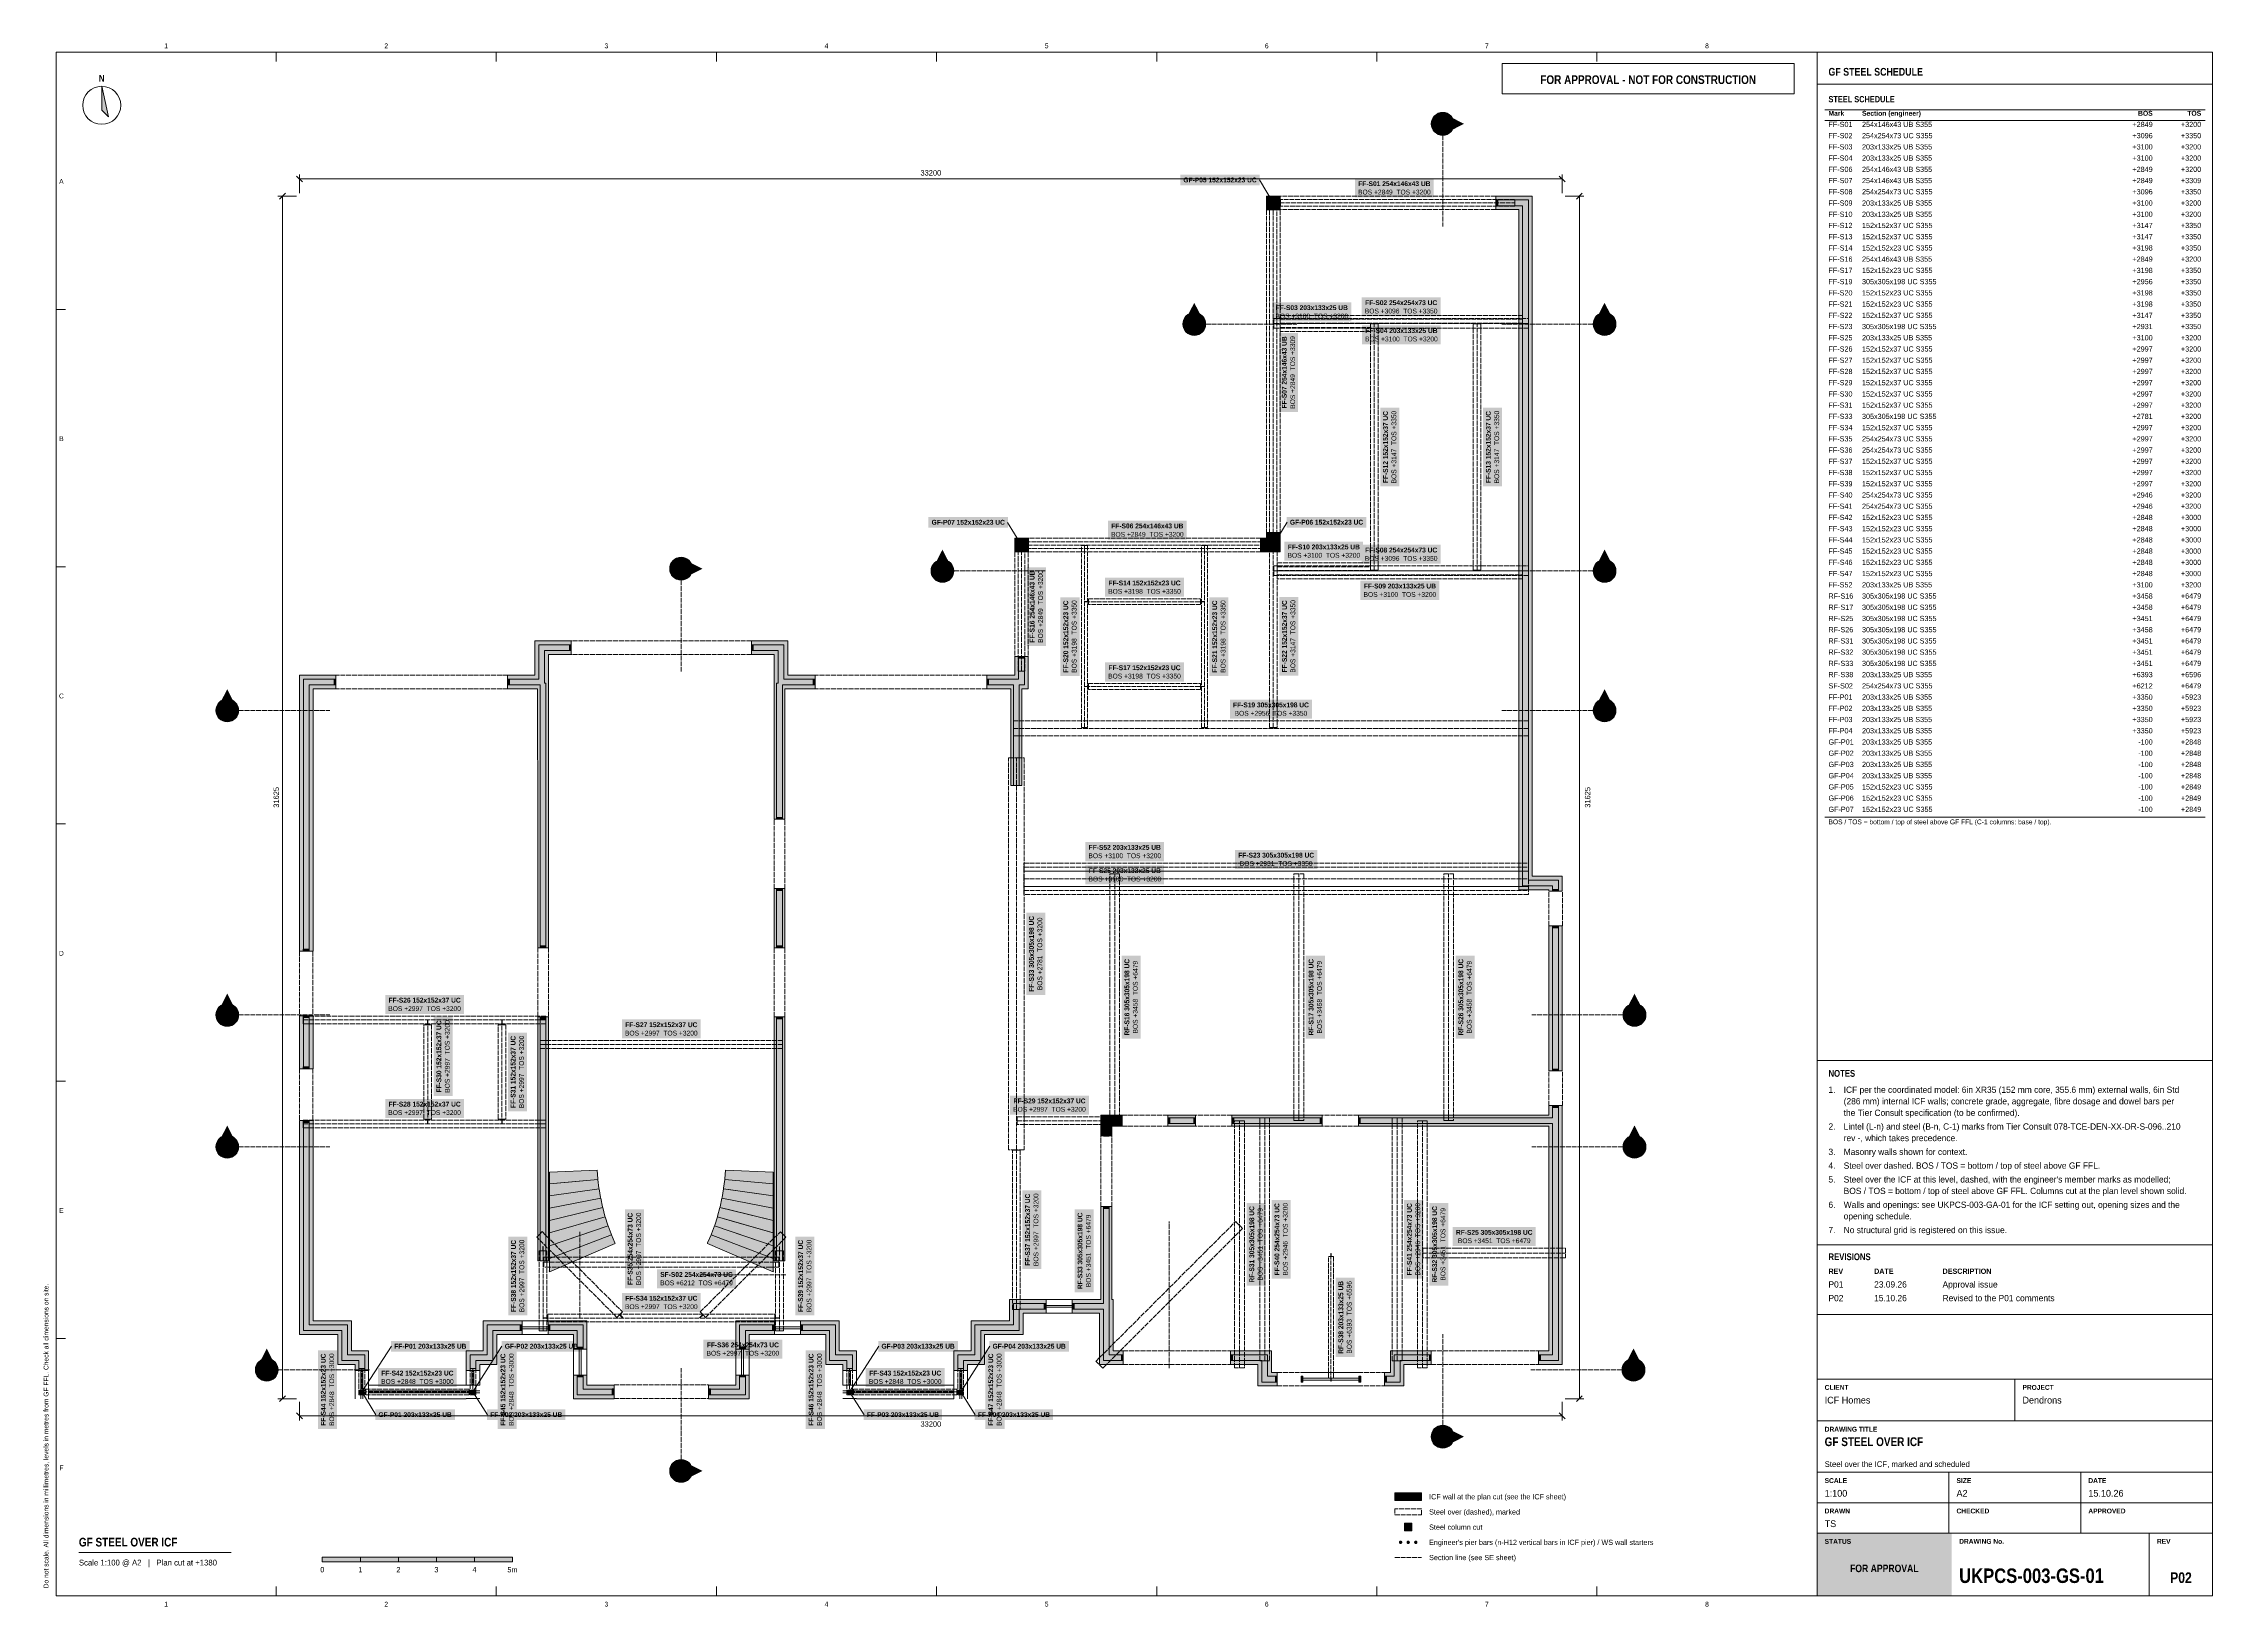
# Model space of a CAD drawing. Header units: millimetres. Extents: x 17 to 587, y 4 to 415.
import ezdxf
from ezdxf.enums import TextEntityAlignment as Align

# ---------------------------------------------------------------- set-up
doc = ezdxf.new("R2010")
doc.units = ezdxf.units.MM
doc.linetypes.add('DASHED', pattern=[1.524, 1.27, -0.254])
for name, color, linetype in [('FILL-C_9E1A1A', 7, 'Continuous'), ('FILL-C_B2B2B5', 7, 'Continuous'), ('FILL-EPS', 7, 'Continuous'), ('FILL-INK', 7, 'Continuous'), ('FILL-RED', 7, 'Continuous'), ('FILL-STEEL', 7, 'Continuous'), ('FILL-TEAL', 7, 'Continuous'), ('FILL-TEAL_DK', 7, 'Continuous'), ('FILL-WHITE', 7, 'Continuous'), ('LINE-INK', 7, 'Continuous'), ('LINE-INK-DASH', 7, 'DASHED'), ('LINE-RED', 7, 'Continuous'), ('LINE-RED-DASH', 7, 'DASHED'), ('LINE-STEEL', 7, 'Continuous'), ('LINE-STEEL-DASH', 7, 'DASHED'), ('LINE-STEEL_GREY', 7, 'Continuous'), ('LINE-TEAL', 7, 'Continuous'), ('LINE-TEAL_DK', 7, 'Continuous'), ('TEXT-EPS', 7, 'Continuous'), ('TEXT-INK', 7, 'Continuous'), ('TEXT-RED', 7, 'Continuous'), ('TEXT-STEEL', 7, 'Continuous'), ('TEXT-STEEL_GREY', 7, 'Continuous'), ('TEXT-TEAL', 7, 'Continuous'), ('TEXT-WHITE', 7, 'Continuous')]:
    doc.layers.add(name, color=color, linetype=linetype)
doc.styles.add('OpenSansCondensed-Bold', font='OpenSansCondensed-Bold.ttf')

msp = doc.modelspace()

# ---------------------------------------------------------------- hatches: boundary and pattern name
at = {"layer": 'FILL-C_9E1A1A', "true_color": 0x9e1a1a}
h = msp.add_hatch(color=24, dxfattribs=at)
h.dxf.hatch_style = 1
h.paths.add_polyline_path([(373.95, 21.1), (373.93, 21.22), (373.89, 21.32), (373.82, 21.42), (373.73, 21.49), (373.62, 21.53), (373.5, 21.55), (373.38, 21.53), (373.27, 21.49), (373.18, 21.42), (373.11, 21.32), (373.07, 21.22), (373.05, 21.1), (373.07, 20.98), (373.11, 20.88), (373.18, 20.78), (373.27, 20.71), (373.38, 20.67), (373.5, 20.65), (373.62, 20.67), (373.73, 20.71), (373.82, 20.78), (373.89, 20.88), (373.93, 20.98)])
h = msp.add_hatch(color=24, dxfattribs=at)
h.dxf.hatch_style = 1
h.paths.add_polyline_path([(375.95, 21.1), (375.93, 21.22), (375.89, 21.32), (375.82, 21.42), (375.73, 21.49), (375.62, 21.53), (375.5, 21.55), (375.38, 21.53), (375.27, 21.49), (375.18, 21.42), (375.11, 21.32), (375.07, 21.22), (375.05, 21.1), (375.07, 20.98), (375.11, 20.88), (375.18, 20.78), (375.27, 20.71), (375.38, 20.67), (375.5, 20.65), (375.62, 20.67), (375.73, 20.71), (375.82, 20.78), (375.89, 20.88), (375.93, 20.98)])
h = msp.add_hatch(color=24, dxfattribs=at)
h.dxf.hatch_style = 1
h.paths.add_polyline_path([(377.95, 21.1), (377.93, 21.22), (377.89, 21.32), (377.82, 21.42), (377.73, 21.49), (377.62, 21.53), (377.5, 21.55), (377.38, 21.53), (377.27, 21.49), (377.18, 21.42), (377.11, 21.32), (377.07, 21.22), (377.05, 21.1), (377.07, 20.98), (377.11, 20.88), (377.18, 20.78), (377.27, 20.71), (377.38, 20.67), (377.5, 20.65), (377.62, 20.67), (377.73, 20.71), (377.82, 20.78), (377.89, 20.88), (377.93, 20.98)])
at = {"layer": 'FILL-C_B2B2B5', "true_color": 0xb2b2b5}
h = msp.add_hatch(color=253, dxfattribs=at)
h.dxf.hatch_style = 1
h.paths.add_polyline_path([(341.88, 372.59), (340.79, 372.59), (340.79, 371.49), (339.27, 371.49), (339.27, 374.11), (341.88, 374.11)])
h = msp.add_hatch(color=253, dxfattribs=at)
h.dxf.hatch_style = 1
h.paths.add_polyline_path([(398.56, 374.11), (407.11, 374.11), (407.11, 195.24), (414.98, 195.24), (414.98, 192.3), (413.46, 192.3), (413.46, 193.71), (405.59, 193.71), (405.59, 372.59), (398.56, 372.59)])
h = msp.add_hatch(color=253, dxfattribs=at)
h.dxf.hatch_style = 1
h.paths.add_polyline_path([(340.79, 286.69), (340.79, 282.59), (336.68, 282.59), (336.68, 284.11), (339.27, 284.11), (339.27, 286.69)])
h = msp.add_hatch(color=253, dxfattribs=at)
h.dxf.hatch_style = 1
h.paths.add_polyline_path([(275.64, 282.59), (274.59, 282.59), (274.59, 281.53), (273.07, 281.53), (273.07, 284.11), (275.64, 284.11)])
h = msp.add_hatch(color=253, dxfattribs=at)
h.dxf.hatch_style = 1
h.paths.add_polyline_path([(138.68, 248.11), (146.89, 248.11), (146.89, 257.11), (155.45, 257.11), (155.45, 255.59), (148.41, 255.59), (148.41, 247.05), (148.8, 247.05), (148.81, 177.47), (147.28, 177.47), (147.28, 246.59), (138.68, 246.59)])
h = msp.add_hatch(color=253, dxfattribs=at)
h.dxf.hatch_style = 1
h.paths.add_polyline_path([(202.81, 257.11), (211.36, 257.11), (211.36, 248.11), (219.57, 248.11), (219.57, 246.59), (210.97, 246.59), (210.97, 211.24), (209.44, 211.24), (209.44, 247.05), (209.84, 247.05), (209.84, 255.59), (202.81, 255.59)])
h = msp.add_hatch(color=253, dxfattribs=at)
h.dxf.hatch_style = 1
h.paths.add_polyline_path([(274.59, 254.07), (274.59, 246.59), (273.24, 246.59), (273.24, 220.1), (271.71, 220.1), (271.71, 246.59), (264.68, 246.59), (264.68, 248.11), (273.07, 248.11), (273.07, 254.07)])
h = msp.add_hatch(color=253, dxfattribs=at)
h.dxf.hatch_style = 1
h.paths.add_polyline_path([(93.57, 246.59), (86.54, 246.59), (86.54, 176.55), (85.02, 176.55), (85.02, 248.11), (93.57, 248.11)])
h = msp.add_hatch(color=253, dxfattribs=at)
h.dxf.hatch_style = 1
h.paths.add_polyline_path([(209.44, 177.47), (209.44, 193.03), (210.97, 193.03), (210.97, 177.47)])
h = msp.add_hatch(color=253, dxfattribs=at)
h.dxf.hatch_style = 1
h.paths.add_polyline_path([(413.46, 145.05), (413.46, 183.2), (414.98, 183.2), (414.98, 145.05)])
h = msp.add_hatch(color=253, dxfattribs=at)
h.dxf.hatch_style = 1
h.paths.add_polyline_path([(85.02, 145.62), (85.02, 159.57), (86.54, 159.57), (86.54, 145.62)])
h = msp.add_hatch(color=253, dxfattribs=at)
h.dxf.hatch_style = 1
h.paths.add_polyline_path([(148.81, 159.26), (148.81, 95.1), (147.28, 95.1), (147.28, 159.26)])
h = msp.add_hatch(color=253, dxfattribs=at)
h.dxf.hatch_style = 1
h.paths.add_polyline_path([(209.44, 95.1), (209.44, 159.27), (210.97, 159.27), (210.97, 95.1)])
h = msp.add_hatch(color=253, dxfattribs=at)
h.dxf.hatch_style = 1
h.paths.add_polyline_path([(99.64, 66.3), (99.64, 68.89), (95.14, 68.89), (95.14, 76.77), (85.02, 76.77), (85.02, 132.01), (86.54, 132.01), (86.54, 78.29), (96.66, 78.29), (96.66, 70.41), (101.16, 70.41), (101.16, 66.3)])
h = msp.add_hatch(color=253, dxfattribs=at)
h.dxf.hatch_style = 1
h.paths.add_polyline_path([(300.3, 131.21), (296.91, 131.21), (296.91, 127.95), (295.39, 127.95), (295.39, 132.73), (300.3, 132.73)])
h = msp.add_hatch(color=253, dxfattribs=at)
h.dxf.hatch_style = 1
h.paths.add_polyline_path([(312.3, 132.73), (319.59, 132.73), (319.59, 131.21), (312.3, 131.21)])
h = msp.add_hatch(color=253, dxfattribs=at)
h.dxf.hatch_style = 1
h.paths.add_polyline_path([(329.15, 132.73), (352.84, 132.73), (352.84, 131.21), (329.15, 131.21)])
h = msp.add_hatch(color=253, dxfattribs=at)
h.dxf.hatch_style = 1
h.paths.add_polyline_path([(362.4, 132.73), (413.46, 132.73), (413.46, 135.95), (414.98, 135.95), (414.98, 68.89), (409.8, 68.89), (409.8, 70.41), (413.46, 70.41), (413.46, 131.21), (362.4, 131.21)])
h = msp.add_hatch(color=253, dxfattribs=at)
h.dxf.hatch_style = 1
h.paths.add_polyline_path([(287.18, 83.91), (295.39, 83.91), (295.39, 109.39), (296.91, 109.39), (296.91, 83.91), (296.91, 83.91), (296.91, 70.4), (300.58, 70.4), (300.58, 68.88), (295.39, 68.88), (295.39, 82.39), (287.18, 82.39)])
h = msp.add_hatch(color=253, dxfattribs=at)
h.dxf.hatch_style = 1
h.paths.add_polyline_path([(257.09, 66.3), (257.09, 70.41), (261.59, 70.41), (261.59, 78.29), (271.71, 78.29), (271.71, 83.91), (280.33, 83.91), (280.33, 82.39), (273.24, 82.39), (273.24, 76.77), (263.11, 76.77), (263.11, 68.89), (258.61, 68.89), (258.61, 66.3)])
h = msp.add_hatch(color=253, dxfattribs=at)
h.dxf.hatch_style = 1
h.paths.add_polyline_path([(142.51, 76.77), (134.86, 76.77), (134.86, 68.89), (130.36, 68.89), (130.36, 66.3), (128.84, 66.3), (128.84, 70.41), (133.34, 70.41), (133.34, 78.29), (142.51, 78.29)])
h = msp.add_hatch(color=253, dxfattribs=at)
h.dxf.hatch_style = 1
h.paths.add_polyline_path([(157.02, 71.92), (157.02, 76.77), (149.36, 76.77), (149.36, 78.29), (158.54, 78.29), (158.54, 71.92)])
h = msp.add_hatch(color=253, dxfattribs=at)
h.dxf.hatch_style = 1
h.paths.add_polyline_path([(208.89, 76.77), (201.23, 76.77), (201.23, 71.93), (199.71, 71.93), (199.71, 78.29), (208.89, 78.29)])
h = msp.add_hatch(color=253, dxfattribs=at)
h.dxf.hatch_style = 1
h.paths.add_polyline_path([(215.74, 78.29), (224.91, 78.29), (224.91, 70.41), (229.41, 70.41), (229.41, 66.3), (227.89, 66.3), (227.89, 68.89), (223.39, 68.89), (223.39, 76.77), (215.74, 76.77)])
h = msp.add_hatch(color=253, dxfattribs=at)
h.dxf.hatch_style = 1
h.paths.add_polyline_path([(341.08, 63.24), (337.02, 63.24), (337.02, 68.88), (328.8, 68.88), (328.8, 70.4), (338.54, 70.4), (338.54, 64.76), (341.08, 64.76)])
h = msp.add_hatch(color=253, dxfattribs=at)
h.dxf.hatch_style = 1
h.paths.add_polyline_path([(381.58, 68.89), (373.36, 68.89), (373.36, 63.24), (369.3, 63.24), (369.3, 64.76), (371.84, 64.76), (371.84, 70.41), (381.58, 70.41)])
h = msp.add_hatch(color=253, dxfattribs=at)
h.dxf.hatch_style = 1
h.paths.add_polyline_path([(158.54, 65.07), (158.54, 61.41), (166.7, 61.41), (166.7, 59.89), (157.02, 59.89), (157.02, 65.07)])
h = msp.add_hatch(color=253, dxfattribs=at)
h.dxf.hatch_style = 1
h.paths.add_polyline_path([(201.23, 65.07), (201.23, 59.89), (191.55, 59.89), (191.55, 61.41), (199.71, 61.41), (199.71, 65.07)])
at = {"layer": 'FILL-EPS', "true_color": 0xccffff}
h = msp.add_hatch(color=7, dxfattribs=at)
h.dxf.hatch_style = 1
h.paths.add_polyline_path([(341.88, 375.13), (341.88, 374.11), (339.27, 374.11), (339.27, 371.49), (338.25, 371.49), (338.25, 375.13)])
h = msp.add_hatch(color=7, dxfattribs=at)
h.dxf.hatch_style = 1
h.paths.add_polyline_path([(341.88, 371.57), (341.81, 371.57), (341.81, 371.49), (340.79, 371.49), (340.79, 372.59), (341.88, 372.59)])
h = msp.add_hatch(color=7, dxfattribs=at)
h.dxf.hatch_style = 1
h.paths.add_polyline_path([(398.56, 375.13), (408.13, 375.13), (408.13, 196.25), (416, 196.25), (416, 192.3), (414.98, 192.3), (414.98, 195.24), (407.11, 195.24), (407.11, 374.11), (398.56, 374.11)])
h = msp.add_hatch(color=7, dxfattribs=at)
h.dxf.hatch_style = 1
h.paths.add_polyline_path([(404.57, 192.69), (404.57, 371.57), (398.56, 371.57), (398.56, 372.59), (405.59, 372.59), (405.59, 193.71), (413.46, 193.71), (413.46, 192.3), (412.44, 192.3), (412.44, 192.69)])
h = msp.add_hatch(color=7, dxfattribs=at)
h.dxf.hatch_style = 1
h.paths.add_polyline_path([(338.25, 285.13), (338.25, 286.69), (339.27, 286.69), (339.27, 284.11), (336.68, 284.11), (336.68, 285.13)])
h = msp.add_hatch(color=7, dxfattribs=at)
h.dxf.hatch_style = 1
h.paths.add_polyline_path([(341.81, 286.69), (341.81, 281.57), (336.68, 281.57), (336.68, 282.59), (340.79, 282.59), (340.79, 286.69)])
h = msp.add_hatch(color=7, dxfattribs=at)
h.dxf.hatch_style = 1
h.paths.add_polyline_path([(275.64, 284.11), (273.07, 284.11), (273.07, 281.53), (272.05, 281.53), (272.05, 285.13), (275.64, 285.13)])
h = msp.add_hatch(color=7, dxfattribs=at)
h.dxf.hatch_style = 1
h.paths.add_polyline_path([(275.64, 281.57), (275.61, 281.57), (275.61, 281.53), (274.59, 281.53), (274.59, 282.59), (275.64, 282.59)])
h = msp.add_hatch(color=7, dxfattribs=at)
h.dxf.hatch_style = 1
h.paths.add_polyline_path([(138.68, 249.13), (145.87, 249.13), (145.87, 258.13), (155.45, 258.13), (155.45, 257.11), (146.89, 257.11), (146.89, 248.11), (138.68, 248.11)])
h = msp.add_hatch(color=7, dxfattribs=at)
h.dxf.hatch_style = 1
h.paths.add_polyline_path([(202.81, 258.13), (212.38, 258.13), (212.38, 249.13), (219.57, 249.13), (219.57, 248.11), (211.36, 248.11), (211.36, 257.11), (202.81, 257.11)])
h = msp.add_hatch(color=7, dxfattribs=at)
h.dxf.hatch_style = 1
h.paths.add_polyline_path([(155.45, 254.57), (149.43, 254.57), (149.43, 245.62), (149.47, 245.62), (149.47, 209.27), (149.47, 177.47), (148.81, 177.47), (148.8, 247.05), (148.41, 247.05), (148.41, 255.59), (155.45, 255.59)])
h = msp.add_hatch(color=7, dxfattribs=at)
h.dxf.hatch_style = 1
h.paths.add_polyline_path([(202.81, 254.57), (202.81, 255.59), (209.84, 255.59), (209.84, 247.05), (209.44, 247.05), (209.44, 211.24), (208.78, 211.24), (208.78, 245.62), (208.82, 245.62), (208.82, 254.57)])
h = msp.add_hatch(color=7, dxfattribs=at)
h.dxf.hatch_style = 1
h.paths.add_polyline_path([(273.07, 254.07), (273.07, 248.11), (264.68, 248.11), (264.68, 249.13), (272.05, 249.13), (272.05, 254.07)])
h = msp.add_hatch(color=7, dxfattribs=at)
h.dxf.hatch_style = 1
h.paths.add_polyline_path([(275.61, 254.07), (275.61, 245.57), (273.91, 245.57), (273.91, 220.1), (273.24, 220.1), (273.24, 246.59), (274.59, 246.59), (274.59, 254.07)])
h = msp.add_hatch(color=7, dxfattribs=at)
h.dxf.hatch_style = 1
h.paths.add_polyline_path([(93.57, 249.13), (93.57, 248.11), (85.02, 248.11), (85.02, 176.55), (84, 176.55), (84, 249.13)])
h = msp.add_hatch(color=7, dxfattribs=at)
h.dxf.hatch_style = 1
h.paths.add_polyline_path([(93.57, 245.57), (87.56, 245.57), (87.56, 176.55), (86.54, 176.55), (86.54, 246.59), (93.57, 246.59)])
h = msp.add_hatch(color=7, dxfattribs=at)
h.dxf.hatch_style = 1
h.paths.add_polyline_path([(138.68, 246.59), (147.28, 246.59), (147.28, 177.47), (146.62, 177.47), (146.62, 208.02), (146.62, 208.03), (146.61, 245.57), (138.68, 245.57)])
h = msp.add_hatch(color=7, dxfattribs=at)
h.dxf.hatch_style = 1
h.paths.add_polyline_path([(219.57, 245.57), (211.63, 245.57), (211.63, 211.24), (210.97, 211.24), (210.97, 246.59), (219.57, 246.59)])
h = msp.add_hatch(color=7, dxfattribs=at)
h.dxf.hatch_style = 1
h.paths.add_polyline_path([(271.05, 220.1), (271.05, 245.57), (264.68, 245.57), (264.68, 246.59), (271.71, 246.59), (271.71, 220.1)])
h = msp.add_hatch(color=7, dxfattribs=at)
h.dxf.hatch_style = 1
h.paths.add_polyline_path([(208.78, 177.47), (208.78, 193.03), (209.44, 193.03), (209.44, 177.47)])
h = msp.add_hatch(color=7, dxfattribs=at)
h.dxf.hatch_style = 1
h.paths.add_polyline_path([(211.63, 177.47), (210.97, 177.47), (210.97, 193.03), (211.63, 193.03)])
h = msp.add_hatch(color=7, dxfattribs=at)
h.dxf.hatch_style = 1
h.paths.add_polyline_path([(412.44, 145.05), (412.44, 183.2), (413.46, 183.2), (413.46, 145.05)])
h = msp.add_hatch(color=7, dxfattribs=at)
h.dxf.hatch_style = 1
h.paths.add_polyline_path([(416, 145.05), (414.98, 145.05), (414.98, 183.2), (416, 183.2)])
h = msp.add_hatch(color=7, dxfattribs=at)
h.dxf.hatch_style = 1
h.paths.add_polyline_path([(84, 145.62), (84, 159.57), (85.02, 159.57), (85.02, 145.62)])
h = msp.add_hatch(color=7, dxfattribs=at)
h.dxf.hatch_style = 1
h.paths.add_polyline_path([(87.56, 145.62), (86.54, 145.62), (86.54, 159.57), (87.56, 159.57)])
h = msp.add_hatch(color=7, dxfattribs=at)
h.dxf.hatch_style = 1
h.paths.add_polyline_path([(147.28, 159.26), (147.28, 95.1), (148.81, 95.1), (148.81, 159.26), (149.47, 159.26), (149.47, 130.48), (149.48, 95.1), (147.9, 95.1), (146.62, 95.1), (146.62, 129.32), (146.62, 159.26)])
h = msp.add_hatch(color=7, dxfattribs=at)
h.dxf.hatch_style = 1
h.paths.add_polyline_path([(208.78, 95.1), (208.78, 159.27), (209.44, 159.27), (209.44, 95.1)])
h = msp.add_hatch(color=7, dxfattribs=at)
h.dxf.hatch_style = 1
h.paths.add_polyline_path([(210.97, 95.1), (210.97, 159.27), (211.63, 159.27), (211.63, 95.1)])
h = msp.add_hatch(color=7, dxfattribs=at)
h.dxf.hatch_style = 1
h.paths.add_polyline_path([(98.62, 66.3), (98.62, 67.87), (94.12, 67.87), (94.12, 75.75), (84, 75.75), (84, 132.01), (85.02, 132.01), (85.02, 76.77), (95.14, 76.77), (95.14, 68.89), (99.64, 68.89), (99.64, 66.3)])
h = msp.add_hatch(color=7, dxfattribs=at)
h.dxf.hatch_style = 1
h.paths.add_polyline_path([(97.68, 79.31), (97.68, 71.43), (102.18, 71.43), (102.18, 66.3), (101.16, 66.3), (101.16, 70.41), (96.66, 70.41), (96.66, 78.29), (86.54, 78.29), (86.54, 132.01), (87.56, 132.01), (87.56, 79.31), (91.18, 79.31), (94.12, 79.3), (94.12, 79.31)])
h = msp.add_hatch(color=7, dxfattribs=at)
h.dxf.hatch_style = 1
h.paths.add_polyline_path([(300.3, 132.73), (295.39, 132.73), (295.39, 127.95), (294.72, 127.95), (294.72, 133.4), (300.3, 133.4)])
h = msp.add_hatch(color=7, dxfattribs=at)
h.dxf.hatch_style = 1
h.paths.add_polyline_path([(300.3, 130.54), (297.58, 130.54), (297.58, 127.95), (296.91, 127.95), (296.91, 131.21), (300.3, 131.21)])
h = msp.add_hatch(color=7, dxfattribs=at)
h.dxf.hatch_style = 1
h.paths.add_polyline_path([(312.3, 133.4), (319.59, 133.4), (319.59, 132.73), (312.3, 132.73)])
h = msp.add_hatch(color=7, dxfattribs=at)
h.dxf.hatch_style = 1
h.paths.add_polyline_path([(312.3, 130.54), (312.3, 131.21), (319.59, 131.21), (319.59, 130.54)])
h = msp.add_hatch(color=7, dxfattribs=at)
h.dxf.hatch_style = 1
h.paths.add_polyline_path([(329.15, 133.4), (352.84, 133.4), (352.84, 132.73), (329.15, 132.73)])
h = msp.add_hatch(color=7, dxfattribs=at)
h.dxf.hatch_style = 1
h.paths.add_polyline_path([(329.15, 130.54), (329.15, 131.21), (352.84, 131.21), (352.84, 130.54)])
h = msp.add_hatch(color=7, dxfattribs=at)
h.dxf.hatch_style = 1
h.paths.add_polyline_path([(362.4, 133.4), (412.44, 133.4), (412.44, 135.95), (413.46, 135.95), (413.46, 132.73), (362.4, 132.73)])
h = msp.add_hatch(color=7, dxfattribs=at)
h.dxf.hatch_style = 1
h.paths.add_polyline_path([(412.44, 130.54), (362.4, 130.54), (362.4, 131.21), (413.46, 131.21), (413.46, 70.41), (409.8, 70.41), (409.8, 71.43), (412.44, 71.43)])
h = msp.add_hatch(color=7, dxfattribs=at)
h.dxf.hatch_style = 1
h.paths.add_polyline_path([(416, 135.95), (416, 67.87), (409.8, 67.87), (409.8, 68.89), (414.98, 68.89), (414.98, 135.95)])
h = msp.add_hatch(color=7, dxfattribs=at)
h.dxf.hatch_style = 1
h.paths.add_polyline_path([(287.18, 84.93), (288.2, 84.93), (294.37, 84.93), (294.37, 84.93), (294.72, 84.93), (294.72, 109.39), (295.39, 109.39), (295.39, 83.91), (287.18, 83.91)])
h = msp.add_hatch(color=7, dxfattribs=at)
h.dxf.hatch_style = 1
h.paths.add_polyline_path([(297.58, 109.39), (297.58, 84.93), (297.93, 84.93), (297.93, 71.42), (300.58, 71.42), (300.58, 70.4), (296.91, 70.4), (296.91, 83.91), (296.91, 83.91), (296.91, 109.39)])
h = msp.add_hatch(color=7, dxfattribs=at)
h.dxf.hatch_style = 1
h.paths.add_polyline_path([(256.07, 66.3), (256.07, 71.43), (260.57, 71.43), (260.57, 79.31), (270.7, 79.31), (270.7, 84.93), (280.33, 84.93), (280.33, 83.91), (271.71, 83.91), (271.71, 78.29), (261.59, 78.29), (261.59, 70.41), (257.09, 70.41), (257.09, 66.3)])
h = msp.add_hatch(color=7, dxfattribs=at)
h.dxf.hatch_style = 1
h.paths.add_polyline_path([(258.61, 66.3), (258.61, 68.89), (263.11, 68.89), (263.11, 76.77), (273.24, 76.77), (273.24, 82.39), (280.33, 82.39), (280.33, 81.37), (274.25, 81.37), (274.25, 75.75), (264.13, 75.75), (264.13, 67.87), (259.63, 67.87), (259.63, 66.3)])
h = msp.add_hatch(color=7, dxfattribs=at)
h.dxf.hatch_style = 1
h.paths.add_polyline_path([(294.37, 81.37), (287.18, 81.37), (287.18, 82.39), (295.39, 82.39), (295.39, 68.88), (300.58, 68.88), (300.58, 67.86), (294.37, 67.86)])
h = msp.add_hatch(color=7, dxfattribs=at)
h.dxf.hatch_style = 1
h.paths.add_polyline_path([(132.32, 79.31), (142.51, 79.31), (142.51, 78.29), (133.34, 78.29), (133.34, 70.41), (128.84, 70.41), (128.84, 66.3), (127.82, 66.3), (127.82, 71.43), (132.32, 71.43)])
h = msp.add_hatch(color=7, dxfattribs=at)
h.dxf.hatch_style = 1
h.paths.add_polyline_path([(142.51, 75.75), (135.88, 75.75), (135.88, 67.87), (131.38, 67.87), (131.38, 66.3), (130.36, 66.3), (130.36, 68.89), (134.86, 68.89), (134.86, 76.77), (142.51, 76.77)])
h = msp.add_hatch(color=7, dxfattribs=at)
h.dxf.hatch_style = 1
h.paths.add_polyline_path([(159.56, 71.92), (158.54, 71.92), (158.54, 78.29), (149.36, 78.29), (149.36, 79.31), (159.56, 79.31)])
h = msp.add_hatch(color=7, dxfattribs=at)
h.dxf.hatch_style = 1
h.paths.add_polyline_path([(156, 71.92), (156, 75.75), (149.36, 75.75), (149.36, 76.77), (157.02, 76.77), (157.02, 71.92)])
h = msp.add_hatch(color=7, dxfattribs=at)
h.dxf.hatch_style = 1
h.paths.add_polyline_path([(208.89, 79.31), (208.89, 78.29), (199.71, 78.29), (199.71, 71.93), (198.69, 71.93), (198.69, 79.31)])
h = msp.add_hatch(color=7, dxfattribs=at)
h.dxf.hatch_style = 1
h.paths.add_polyline_path([(208.89, 75.75), (202.25, 75.75), (202.25, 71.93), (201.23, 71.93), (201.23, 76.77), (208.89, 76.77)])
h = msp.add_hatch(color=7, dxfattribs=at)
h.dxf.hatch_style = 1
h.paths.add_polyline_path([(215.74, 79.31), (225.93, 79.31), (225.93, 71.43), (230.43, 71.43), (230.43, 66.3), (229.41, 66.3), (229.41, 70.41), (224.91, 70.41), (224.91, 78.29), (215.74, 78.29)])
h = msp.add_hatch(color=7, dxfattribs=at)
h.dxf.hatch_style = 1
h.paths.add_polyline_path([(215.74, 75.75), (215.74, 76.77), (223.39, 76.77), (223.39, 68.89), (227.89, 68.89), (227.89, 66.3), (226.87, 66.3), (226.87, 67.87), (222.37, 67.87), (222.37, 75.75)])
h = msp.add_hatch(color=7, dxfattribs=at)
h.dxf.hatch_style = 1
h.paths.add_polyline_path([(339.56, 65.78), (341.08, 65.78), (341.08, 64.76), (338.54, 64.76), (338.54, 70.4), (328.8, 70.4), (328.8, 71.42), (339.56, 71.42)])
h = msp.add_hatch(color=7, dxfattribs=at)
h.dxf.hatch_style = 1
h.paths.add_polyline_path([(341.08, 62.22), (336, 62.22), (336, 67.86), (328.8, 67.86), (328.8, 68.88), (337.02, 68.88), (337.02, 63.24), (341.08, 63.24)])
h = msp.add_hatch(color=7, dxfattribs=at)
h.dxf.hatch_style = 1
h.paths.add_polyline_path([(370.82, 71.43), (371.86, 71.43), (372.35, 71.43), (372.42, 71.43), (374.38, 71.43), (374.38, 71.43), (381.58, 71.43), (381.58, 70.41), (371.84, 70.41), (371.84, 64.76), (369.3, 64.76), (369.3, 65.78), (370.82, 65.78)])
h = msp.add_hatch(color=7, dxfattribs=at)
h.dxf.hatch_style = 1
h.paths.add_polyline_path([(381.58, 67.87), (374.38, 67.87), (374.38, 62.22), (369.3, 62.22), (369.3, 63.24), (373.36, 63.24), (373.36, 68.89), (381.58, 68.89)])
h = msp.add_hatch(color=7, dxfattribs=at)
h.dxf.hatch_style = 1
h.paths.add_polyline_path([(156, 65.07), (157.02, 65.07), (157.02, 59.89), (166.7, 59.89), (166.7, 58.87), (156, 58.87)])
h = msp.add_hatch(color=7, dxfattribs=at)
h.dxf.hatch_style = 1
h.paths.add_polyline_path([(159.56, 65.07), (159.56, 62.43), (166.7, 62.43), (166.7, 61.41), (158.54, 61.41), (158.54, 65.07)])
h = msp.add_hatch(color=7, dxfattribs=at)
h.dxf.hatch_style = 1
h.paths.add_polyline_path([(198.69, 65.07), (199.71, 65.07), (199.71, 61.41), (191.55, 61.41), (191.55, 62.43), (198.69, 62.43)])
h = msp.add_hatch(color=7, dxfattribs=at)
h.dxf.hatch_style = 1
h.paths.add_polyline_path([(202.25, 65.07), (202.25, 58.87), (191.55, 58.87), (191.55, 59.89), (201.23, 59.89), (201.23, 65.07)])
h = msp.add_hatch(color=7, dxfattribs=at)
h.dxf.hatch_style = 1
h.paths.add_polyline_path([(372, 32.1), (379, 32.1), (379, 34.1), (372, 34.1)])
at = {"layer": 'FILL-INK', "true_color": 0x14141a}
h = msp.add_hatch(color=250, dxfattribs=at)
h.dxf.hatch_style = 1
h.paths.add_polyline_path([(32, 404), (33.75, 396), (32, 397.75)])
h = msp.add_hatch(color=250, dxfattribs=at)
h.dxf.hatch_style = 1
h.paths.add_polyline_path([(90, 16), (100, 16), (100, 17.2), (90, 17.2)])
h = msp.add_hatch(color=250, dxfattribs=at)
h.dxf.hatch_style = 1
h.paths.add_polyline_path([(110, 16), (120, 16), (120, 17.2), (110, 17.2)])
h = msp.add_hatch(color=250, dxfattribs=at)
h.dxf.hatch_style = 1
h.paths.add_polyline_path([(130, 16), (140, 16), (140, 17.2), (130, 17.2)])
at = {"layer": 'FILL-RED', "true_color": 0xb81a1f}
h = msp.add_hatch(color=242, dxfattribs=at)
h.dxf.hatch_style = 1
h.paths.add_polyline_path([(390.18, 394.13), (384.58, 396.98), (384.58, 391.28)])
h = msp.add_hatch(color=242, dxfattribs=at)
h.dxf.hatch_style = 1
h.paths.add_polyline_path([(319.25, 347.08), (316.4, 341.48), (322.1, 341.48)])
h = msp.add_hatch(color=242, dxfattribs=at)
h.dxf.hatch_style = 1
h.paths.add_polyline_path([(427.13, 347.08), (424.28, 341.48), (429.98, 341.48)])
h = msp.add_hatch(color=242, dxfattribs=at)
h.dxf.hatch_style = 1
h.paths.add_polyline_path([(189.93, 277.13), (184.33, 279.98), (184.33, 274.28)])
h = msp.add_hatch(color=242, dxfattribs=at)
h.dxf.hatch_style = 1
h.paths.add_polyline_path([(253.05, 282.16), (250.2, 276.56), (255.9, 276.56)])
h = msp.add_hatch(color=242, dxfattribs=at)
h.dxf.hatch_style = 1
h.paths.add_polyline_path([(427.13, 282.16), (424.28, 276.56), (429.98, 276.56)])
h = msp.add_hatch(color=242, dxfattribs=at)
h.dxf.hatch_style = 1
h.paths.add_polyline_path([(65, 245.46), (62.15, 239.86), (67.85, 239.86)])
h = msp.add_hatch(color=242, dxfattribs=at)
h.dxf.hatch_style = 1
h.paths.add_polyline_path([(427.13, 245.46), (424.28, 239.86), (429.98, 239.86)])
h = msp.add_hatch(color=242, dxfattribs=at)
h.dxf.hatch_style = 1
h.paths.add_polyline_path([(65, 165.39), (62.15, 159.79), (67.85, 159.79)])
h = msp.add_hatch(color=242, dxfattribs=at)
h.dxf.hatch_style = 1
h.paths.add_polyline_path([(435, 165.39), (432.15, 159.79), (437.85, 159.79)])
h = msp.add_hatch(color=242, dxfattribs=at)
h.dxf.hatch_style = 1
h.paths.add_polyline_path([(65, 130.71), (62.15, 125.11), (67.85, 125.11)])
h = msp.add_hatch(color=242, dxfattribs=at)
h.dxf.hatch_style = 1
h.paths.add_polyline_path([(435, 130.71), (432.15, 125.11), (437.85, 125.11)])
h = msp.add_hatch(color=242, dxfattribs=at)
h.dxf.hatch_style = 1
h.paths.add_polyline_path([(75.39, 72.06), (72.54, 66.46), (78.24, 66.46)])
h = msp.add_hatch(color=242, dxfattribs=at)
h.dxf.hatch_style = 1
h.paths.add_polyline_path([(434.74, 72.06), (431.89, 66.46), (437.59, 66.46)])
h = msp.add_hatch(color=242, dxfattribs=at)
h.dxf.hatch_style = 1
h.paths.add_polyline_path([(390.18, 48.87), (384.58, 51.72), (384.58, 46.02)])
h = msp.add_hatch(color=242, dxfattribs=at)
h.dxf.hatch_style = 1
h.paths.add_polyline_path([(189.93, 39.87), (184.33, 42.72), (184.33, 37.02)])
at = {"layer": 'FILL-STEEL', "true_color": 0x0d2973}
h = msp.add_hatch(color=166, dxfattribs=at)
h.dxf.hatch_style = 1
h.paths.add_polyline_path([(339.26, 372.6), (339.26, 374.12), (339.33, 374.12), (339.33, 373.39), (340.72, 373.39), (340.72, 374.12), (340.79, 374.12), (340.79, 374.14), (340.79, 374.14), (340.79, 374.14), (340.79, 374.14), (340.79, 374.13), (340.79, 374.12), (340.79, 372.6), (340.72, 372.6), (340.72, 373.33), (339.33, 373.33), (339.33, 372.6)])
h = msp.add_hatch(color=166, dxfattribs=at)
h.dxf.hatch_style = 1
h.paths.add_polyline_path([(340.43, 373.36), (340.41, 373.46), (340.37, 373.56), (340.31, 373.64), (340.23, 373.71), (340.13, 373.75), (340.03, 373.76), (339.92, 373.75), (339.83, 373.71), (339.74, 373.64), (339.68, 373.56), (339.64, 373.46), (339.63, 373.36), (339.64, 373.26), (339.68, 373.16), (339.74, 373.08), (339.83, 373.01), (339.92, 372.97), (340.03, 372.96), (340.13, 372.97), (340.23, 373.01), (340.31, 373.08), (340.37, 373.16), (340.41, 373.26)])
h = msp.add_hatch(color=166, dxfattribs=at)
h.dxf.hatch_style = 1
h.paths.add_polyline_path([(340.79, 372.6), (340.79, 372.58), (340.79, 372.58), (340.79, 372.58), (340.79, 372.58)])
h = msp.add_hatch(color=166, dxfattribs=at)
h.dxf.hatch_style = 1
h.paths.add_polyline_path([(273.06, 282.57), (273.06, 284.09), (273.13, 284.09), (273.13, 283.36), (274.52, 283.36), (274.52, 284.09), (274.59, 284.09), (274.59, 284.11), (274.59, 284.11), (274.59, 284.11), (274.59, 284.11), (274.59, 284.1), (274.59, 284.09), (274.59, 282.57), (274.52, 282.57), (274.52, 283.3), (273.13, 283.3), (273.13, 282.57)])
h = msp.add_hatch(color=166, dxfattribs=at)
h.dxf.hatch_style = 1
h.paths.add_polyline_path([(274.23, 283.33), (274.21, 283.43), (274.17, 283.53), (274.11, 283.61), (274.03, 283.68), (273.93, 283.72), (273.83, 283.73), (273.72, 283.72), (273.63, 283.68), (273.54, 283.61), (273.48, 283.53), (273.44, 283.43), (273.43, 283.33), (273.44, 283.23), (273.48, 283.13), (273.54, 283.05), (273.63, 282.98), (273.72, 282.94), (273.83, 282.93), (273.93, 282.94), (274.03, 282.98), (274.11, 283.05), (274.17, 283.13), (274.21, 283.23)])
h = msp.add_hatch(color=166, dxfattribs=at)
h.dxf.hatch_style = 1
h.paths.add_polyline_path([(274.59, 282.57), (274.59, 282.55), (274.59, 282.55), (274.59, 282.55), (274.59, 282.55)])
h = msp.add_hatch(color=166, dxfattribs=at)
h.dxf.hatch_style = 1
h.paths.add_polyline_path([(339.26, 282.59), (339.26, 284.11), (339.33, 284.11), (339.33, 283.38), (340.72, 283.38), (340.72, 284.11), (340.79, 284.11), (340.79, 284.13), (340.79, 284.13), (340.79, 284.13), (340.79, 284.13), (340.79, 284.12), (340.79, 284.11), (340.79, 282.59), (340.72, 282.59), (340.72, 283.32), (339.33, 283.32), (339.33, 282.59)])
h = msp.add_hatch(color=166, dxfattribs=at)
h.dxf.hatch_style = 1
h.paths.add_polyline_path([(340.43, 283.35), (340.41, 283.45), (340.37, 283.55), (340.31, 283.63), (340.23, 283.7), (340.13, 283.74), (340.03, 283.75), (339.92, 283.74), (339.83, 283.7), (339.74, 283.63), (339.68, 283.55), (339.64, 283.45), (339.63, 283.35), (339.64, 283.25), (339.68, 283.15), (339.74, 283.07), (339.83, 283), (339.92, 282.96), (340.03, 282.95), (340.13, 282.96), (340.23, 283), (340.31, 283.07), (340.37, 283.15), (340.41, 283.25)])
h = msp.add_hatch(color=166, dxfattribs=at)
h.dxf.hatch_style = 1
h.paths.add_polyline_path([(340.79, 282.59), (340.79, 282.57), (340.79, 282.57), (340.79, 282.57), (340.79, 282.57)])
h = msp.add_hatch(color=166, dxfattribs=at)
h.dxf.hatch_style = 1
h.paths.add_polyline_path([(99.9, 60.15), (99.9, 61.15), (100.9, 61.15), (100.9, 60.15)])
h = msp.add_hatch(color=166, dxfattribs=at)
h.dxf.hatch_style = 1
h.paths.add_polyline_path([(99.9, 60.15), (99.9, 61.15), (100.9, 61.15), (100.9, 60.15)])
h = msp.add_hatch(color=166, dxfattribs=at)
h.dxf.hatch_style = 1
h.paths.add_polyline_path([(100.8, 60.65), (100.78, 60.75), (100.74, 60.85), (100.68, 60.93), (100.6, 61), (100.5, 61.04), (100.4, 61.05), (100.29, 61.04), (100.2, 61), (100.11, 60.93), (100.05, 60.85), (100.01, 60.75), (100, 60.65), (100.01, 60.55), (100.05, 60.45), (100.11, 60.37), (100.2, 60.3), (100.29, 60.26), (100.4, 60.25), (100.5, 60.26), (100.6, 60.3), (100.68, 60.37), (100.74, 60.45), (100.78, 60.55)])
h = msp.add_hatch(color=166, dxfattribs=at)
h.dxf.hatch_style = 1
h.paths.add_polyline_path([(100.8, 60.65), (100.78, 60.75), (100.74, 60.85), (100.68, 60.93), (100.6, 61), (100.5, 61.04), (100.4, 61.05), (100.29, 61.04), (100.2, 61), (100.11, 60.93), (100.05, 60.85), (100.01, 60.75), (100, 60.65), (100.01, 60.55), (100.05, 60.45), (100.11, 60.37), (100.2, 60.3), (100.29, 60.26), (100.4, 60.25), (100.5, 60.26), (100.6, 60.3), (100.68, 60.37), (100.74, 60.45), (100.78, 60.55)])
h = msp.add_hatch(color=166, dxfattribs=at)
h.dxf.hatch_style = 1
h.paths.add_polyline_path([(129.1, 60.15), (129.1, 61.15), (130.1, 61.15), (130.1, 60.15)])
h = msp.add_hatch(color=166, dxfattribs=at)
h.dxf.hatch_style = 1
h.paths.add_polyline_path([(129.1, 60.15), (129.1, 61.15), (130.1, 61.15), (130.1, 60.15)])
h = msp.add_hatch(color=166, dxfattribs=at)
h.dxf.hatch_style = 1
h.paths.add_polyline_path([(130, 60.65), (129.98, 60.75), (129.94, 60.85), (129.88, 60.93), (129.8, 61), (129.7, 61.04), (129.6, 61.05), (129.49, 61.04), (129.4, 61), (129.31, 60.93), (129.25, 60.85), (129.21, 60.75), (129.2, 60.65), (129.21, 60.55), (129.25, 60.45), (129.31, 60.37), (129.4, 60.3), (129.49, 60.26), (129.6, 60.25), (129.7, 60.26), (129.8, 60.3), (129.88, 60.37), (129.94, 60.45), (129.98, 60.55)])
h = msp.add_hatch(color=166, dxfattribs=at)
h.dxf.hatch_style = 1
h.paths.add_polyline_path([(130, 60.65), (129.98, 60.75), (129.94, 60.85), (129.88, 60.93), (129.8, 61), (129.7, 61.04), (129.6, 61.05), (129.49, 61.04), (129.4, 61), (129.31, 60.93), (129.25, 60.85), (129.21, 60.75), (129.2, 60.65), (129.21, 60.55), (129.25, 60.45), (129.31, 60.37), (129.4, 60.3), (129.49, 60.26), (129.6, 60.25), (129.7, 60.26), (129.8, 60.3), (129.88, 60.37), (129.94, 60.45), (129.98, 60.55)])
h = msp.add_hatch(color=166, dxfattribs=at)
h.dxf.hatch_style = 1
h.paths.add_polyline_path([(228.15, 60.15), (228.15, 61.15), (229.15, 61.15), (229.15, 60.15)])
h = msp.add_hatch(color=166, dxfattribs=at)
h.dxf.hatch_style = 1
h.paths.add_polyline_path([(228.15, 60.15), (228.15, 61.15), (229.15, 61.15), (229.15, 60.15)])
h = msp.add_hatch(color=166, dxfattribs=at)
h.dxf.hatch_style = 1
h.paths.add_polyline_path([(229.05, 60.65), (229.03, 60.75), (228.99, 60.85), (228.93, 60.93), (228.85, 61), (228.75, 61.04), (228.65, 61.05), (228.54, 61.04), (228.45, 61), (228.36, 60.93), (228.3, 60.85), (228.26, 60.75), (228.25, 60.65), (228.26, 60.55), (228.3, 60.45), (228.36, 60.37), (228.45, 60.3), (228.54, 60.26), (228.65, 60.25), (228.75, 60.26), (228.85, 60.3), (228.93, 60.37), (228.99, 60.45), (229.03, 60.55)])
h = msp.add_hatch(color=166, dxfattribs=at)
h.dxf.hatch_style = 1
h.paths.add_polyline_path([(229.05, 60.65), (229.03, 60.75), (228.99, 60.85), (228.93, 60.93), (228.85, 61), (228.75, 61.04), (228.65, 61.05), (228.54, 61.04), (228.45, 61), (228.36, 60.93), (228.3, 60.85), (228.26, 60.75), (228.25, 60.65), (228.26, 60.55), (228.3, 60.45), (228.36, 60.37), (228.45, 60.3), (228.54, 60.26), (228.65, 60.25), (228.75, 60.26), (228.85, 60.3), (228.93, 60.37), (228.99, 60.45), (229.03, 60.55)])
h = msp.add_hatch(color=166, dxfattribs=at)
h.dxf.hatch_style = 1
h.paths.add_polyline_path([(257.35, 60.15), (257.35, 61.15), (258.35, 61.15), (258.35, 60.15)])
h = msp.add_hatch(color=166, dxfattribs=at)
h.dxf.hatch_style = 1
h.paths.add_polyline_path([(257.35, 60.15), (257.35, 61.15), (258.35, 61.15), (258.35, 60.15)])
h = msp.add_hatch(color=166, dxfattribs=at)
h.dxf.hatch_style = 1
h.paths.add_polyline_path([(258.25, 60.65), (258.23, 60.75), (258.19, 60.85), (258.13, 60.93), (258.05, 61), (257.95, 61.04), (257.85, 61.05), (257.74, 61.04), (257.65, 61), (257.56, 60.93), (257.5, 60.85), (257.46, 60.75), (257.45, 60.65), (257.46, 60.55), (257.5, 60.45), (257.56, 60.37), (257.65, 60.3), (257.74, 60.26), (257.85, 60.25), (257.95, 60.26), (258.05, 60.3), (258.13, 60.37), (258.19, 60.45), (258.23, 60.55)])
h = msp.add_hatch(color=166, dxfattribs=at)
h.dxf.hatch_style = 1
h.paths.add_polyline_path([(258.25, 60.65), (258.23, 60.75), (258.19, 60.85), (258.13, 60.93), (258.05, 61), (257.95, 61.04), (257.85, 61.05), (257.74, 61.04), (257.65, 61), (257.56, 60.93), (257.5, 60.85), (257.46, 60.75), (257.45, 60.65), (257.46, 60.55), (257.5, 60.45), (257.56, 60.37), (257.65, 60.3), (257.74, 60.26), (257.85, 60.25), (257.95, 60.26), (258.05, 60.3), (258.13, 60.37), (258.19, 60.45), (258.23, 60.55)])
h = msp.add_hatch(color=166, dxfattribs=at)
h.dxf.hatch_style = 1
h.paths.add_polyline_path([(374.5, 24.1), (376.5, 24.1), (376.5, 26.1), (374.5, 26.1)])
at = {"layer": 'FILL-TEAL', "true_color": 0x009e85}
h = msp.add_hatch(color=124, dxfattribs=at)
h.dxf.hatch_style = 1
h.paths.add_polyline_path([(483.01, 7), (518.37, 7), (518.37, 23.5), (483.01, 23.5)])
at = {"layer": 'FILL-TEAL_DK', "true_color": 0x006b5c}
h = msp.add_hatch(color=126, dxfattribs=at)
h.dxf.hatch_style = 1
h.paths.add_polyline_path([(339.27, 371.99), (340.8, 371.99), (340.8, 371.49), (339.27, 371.49)])
h = msp.add_hatch(color=126, dxfattribs=at)
h.dxf.hatch_style = 1
h.paths.add_polyline_path([(341.39, 374.11), (341.89, 374.11), (341.89, 372.59), (341.39, 372.59)])
h = msp.add_hatch(color=126, dxfattribs=at)
h.dxf.hatch_style = 1
h.paths.add_polyline_path([(398.56, 374.11), (399.06, 374.11), (399.06, 372.59), (398.56, 372.59)])
h = msp.add_hatch(color=126, dxfattribs=at)
h.dxf.hatch_style = 1
h.paths.add_polyline_path([(339.27, 286.7), (340.8, 286.7), (340.8, 286.2), (339.27, 286.2)])
h = msp.add_hatch(color=126, dxfattribs=at)
h.dxf.hatch_style = 1
h.paths.add_polyline_path([(273.07, 282.03), (274.6, 282.03), (274.6, 281.53), (273.07, 281.53)])
h = msp.add_hatch(color=126, dxfattribs=at)
h.dxf.hatch_style = 1
h.paths.add_polyline_path([(275.15, 284.11), (275.65, 284.11), (275.65, 282.59), (275.15, 282.59)])
h = msp.add_hatch(color=126, dxfattribs=at)
h.dxf.hatch_style = 1
h.paths.add_polyline_path([(336.68, 284.11), (337.18, 284.11), (337.18, 282.59), (336.68, 282.59)])
h = msp.add_hatch(color=126, dxfattribs=at)
h.dxf.hatch_style = 1
h.paths.add_polyline_path([(154.96, 257.11), (155.46, 257.11), (155.46, 255.59), (154.96, 255.59), (154.96, 257.11)])
h = msp.add_hatch(color=126, dxfattribs=at)
h.dxf.hatch_style = 1
h.paths.add_polyline_path([(203.31, 257.11), (203.31, 255.59), (202.81, 255.59), (202.81, 257.11)])
h = msp.add_hatch(color=126, dxfattribs=at)
h.dxf.hatch_style = 1
h.paths.add_polyline_path([(273.07, 254.08), (274.6, 254.08), (274.6, 253.58), (273.07, 253.58)])
h = msp.add_hatch(color=126, dxfattribs=at)
h.dxf.hatch_style = 1
h.paths.add_polyline_path([(93.58, 248.11), (93.58, 246.59), (93.08, 246.59), (93.08, 248.11)])
h = msp.add_hatch(color=126, dxfattribs=at)
h.dxf.hatch_style = 1
h.paths.add_polyline_path([(138.68, 248.11), (139.18, 248.11), (139.18, 246.59), (138.68, 246.59), (138.68, 248.11)])
h = msp.add_hatch(color=126, dxfattribs=at)
h.dxf.hatch_style = 1
h.paths.add_polyline_path([(219.58, 248.11), (219.58, 246.59), (219.08, 246.59), (219.08, 248.11)])
h = msp.add_hatch(color=126, dxfattribs=at)
h.dxf.hatch_style = 1
h.paths.add_polyline_path([(264.68, 248.11), (265.18, 248.11), (265.18, 246.59), (264.68, 246.59)])
h = msp.add_hatch(color=126, dxfattribs=at)
h.dxf.hatch_style = 1
h.paths.add_polyline_path([(209.44, 211.73), (210.97, 211.73), (210.97, 211.23), (209.44, 211.23)])
h = msp.add_hatch(color=126, dxfattribs=at)
h.dxf.hatch_style = 1
h.paths.add_polyline_path([(209.44, 193.03), (210.97, 193.03), (210.97, 192.53), (209.44, 192.53)])
h = msp.add_hatch(color=126, dxfattribs=at)
h.dxf.hatch_style = 1
h.paths.add_polyline_path([(413.51, 192.8), (415.04, 192.8), (415.04, 192.3), (413.51, 192.3)])
h = msp.add_hatch(color=126, dxfattribs=at)
h.dxf.hatch_style = 1
h.paths.add_polyline_path([(413.51, 183.2), (415.04, 183.2), (415.04, 182.7), (413.51, 182.7)])
h = msp.add_hatch(color=126, dxfattribs=at)
h.dxf.hatch_style = 1
h.paths.add_polyline_path([(84.97, 177.05), (86.5, 177.05), (86.5, 176.55), (84.97, 176.55)])
h = msp.add_hatch(color=126, dxfattribs=at)
h.dxf.hatch_style = 1
h.paths.add_polyline_path([(147.28, 177.97), (148.81, 177.97), (148.81, 177.47), (147.28, 177.47)])
h = msp.add_hatch(color=126, dxfattribs=at)
h.dxf.hatch_style = 1
h.paths.add_polyline_path([(209.44, 177.97), (210.97, 177.97), (210.97, 177.47), (209.44, 177.47)])
h = msp.add_hatch(color=126, dxfattribs=at)
h.dxf.hatch_style = 1
h.paths.add_polyline_path([(84.97, 159.58), (86.5, 159.58), (86.5, 159.08), (84.97, 159.08)])
h = msp.add_hatch(color=126, dxfattribs=at)
h.dxf.hatch_style = 1
h.paths.add_polyline_path([(147.28, 159.27), (148.81, 159.27), (148.81, 158.77), (147.28, 158.77)])
h = msp.add_hatch(color=126, dxfattribs=at)
h.dxf.hatch_style = 1
h.paths.add_polyline_path([(209.44, 159.27), (210.97, 159.27), (210.97, 158.77), (209.44, 158.77)])
h = msp.add_hatch(color=126, dxfattribs=at)
h.dxf.hatch_style = 1
h.paths.add_polyline_path([(84.97, 146.12), (86.5, 146.12), (86.5, 145.62), (84.97, 145.62)])
h = msp.add_hatch(color=126, dxfattribs=at)
h.dxf.hatch_style = 1
h.paths.add_polyline_path([(413.51, 145.55), (415.04, 145.55), (415.04, 145.05), (413.51, 145.05)])
h = msp.add_hatch(color=126, dxfattribs=at)
h.dxf.hatch_style = 1
h.paths.add_polyline_path([(84.97, 132.02), (86.5, 132.02), (86.5, 131.52), (84.97, 131.52)])
h = msp.add_hatch(color=126, dxfattribs=at)
h.dxf.hatch_style = 1
h.paths.add_polyline_path([(299.8, 132.73), (300.3, 132.73), (300.3, 131.21), (299.8, 131.21)])
h = msp.add_hatch(color=126, dxfattribs=at)
h.dxf.hatch_style = 1
h.paths.add_polyline_path([(312.3, 132.73), (312.8, 132.73), (312.8, 131.21), (312.3, 131.21)])
h = msp.add_hatch(color=126, dxfattribs=at)
h.dxf.hatch_style = 1
h.paths.add_polyline_path([(319.1, 132.73), (319.6, 132.73), (319.6, 131.21), (319.1, 131.21)])
h = msp.add_hatch(color=126, dxfattribs=at)
h.dxf.hatch_style = 1
h.paths.add_polyline_path([(329.15, 132.73), (329.65, 132.73), (329.65, 131.21), (329.15, 131.21)])
h = msp.add_hatch(color=126, dxfattribs=at)
h.dxf.hatch_style = 1
h.paths.add_polyline_path([(352.35, 132.73), (352.85, 132.73), (352.85, 131.21), (352.35, 131.21)])
h = msp.add_hatch(color=126, dxfattribs=at)
h.dxf.hatch_style = 1
h.paths.add_polyline_path([(362.4, 132.73), (362.9, 132.73), (362.9, 131.21), (362.4, 131.21)])
h = msp.add_hatch(color=126, dxfattribs=at)
h.dxf.hatch_style = 1
h.paths.add_polyline_path([(413.51, 135.95), (415.04, 135.95), (415.04, 135.45), (413.51, 135.45)])
h = msp.add_hatch(color=126, dxfattribs=at)
h.dxf.hatch_style = 1
h.paths.add_polyline_path([(295.38, 127.94), (295.38, 128.44), (296.91, 128.44), (296.91, 127.94)])
h = msp.add_hatch(color=126, dxfattribs=at)
h.dxf.hatch_style = 1
h.paths.add_polyline_path([(295.38, 108.89), (295.38, 109.39), (296.91, 109.39), (296.91, 108.89)])
h = msp.add_hatch(color=126, dxfattribs=at)
h.dxf.hatch_style = 1
h.paths.add_polyline_path([(279.83, 83.92), (280.33, 83.92), (280.33, 82.4), (279.83, 82.4)])
h = msp.add_hatch(color=126, dxfattribs=at)
h.dxf.hatch_style = 1
h.paths.add_polyline_path([(287.18, 83.92), (287.68, 83.92), (287.68, 82.4), (287.18, 82.4)])
h = msp.add_hatch(color=126, dxfattribs=at)
h.dxf.hatch_style = 1
h.paths.add_polyline_path([(142.01, 78.29), (142.51, 78.29), (142.51, 76.77), (142.01, 76.77)])
h = msp.add_hatch(color=126, dxfattribs=at)
h.dxf.hatch_style = 1
h.paths.add_polyline_path([(149.36, 78.29), (149.86, 78.29), (149.86, 76.77), (149.36, 76.77)])
h = msp.add_hatch(color=126, dxfattribs=at)
h.dxf.hatch_style = 1
h.paths.add_polyline_path([(208.39, 78.29), (208.89, 78.29), (208.89, 76.77), (208.39, 76.77)])
h = msp.add_hatch(color=126, dxfattribs=at)
h.dxf.hatch_style = 1
h.paths.add_polyline_path([(215.74, 78.29), (216.24, 78.29), (216.24, 76.77), (215.74, 76.77)])
h = msp.add_hatch(color=126, dxfattribs=at)
h.dxf.hatch_style = 1
h.paths.add_polyline_path([(157.01, 72.42), (158.54, 72.42), (158.54, 71.92), (157.01, 71.92)])
h = msp.add_hatch(color=126, dxfattribs=at)
h.dxf.hatch_style = 1
h.paths.add_polyline_path([(199.7, 72.42), (201.23, 72.42), (201.23, 71.92), (199.7, 71.92)])
h = msp.add_hatch(color=126, dxfattribs=at)
h.dxf.hatch_style = 1
h.paths.add_polyline_path([(300.08, 70.41), (300.58, 70.41), (300.58, 68.89), (300.08, 68.89)])
h = msp.add_hatch(color=126, dxfattribs=at)
h.dxf.hatch_style = 1
h.paths.add_polyline_path([(328.8, 70.41), (329.3, 70.41), (329.3, 68.89), (328.8, 68.89)])
h = msp.add_hatch(color=126, dxfattribs=at)
h.dxf.hatch_style = 1
h.paths.add_polyline_path([(381.08, 70.42), (381.58, 70.42), (381.58, 68.9), (381.08, 68.9)])
h = msp.add_hatch(color=126, dxfattribs=at)
h.dxf.hatch_style = 1
h.paths.add_polyline_path([(409.8, 70.42), (410.3, 70.42), (410.3, 68.9), (409.8, 68.9)])
h = msp.add_hatch(color=126, dxfattribs=at)
h.dxf.hatch_style = 1
h.paths.add_polyline_path([(157.01, 65.07), (158.54, 65.07), (158.54, 64.57), (157.01, 64.57)])
h = msp.add_hatch(color=126, dxfattribs=at)
h.dxf.hatch_style = 1
h.paths.add_polyline_path([(199.7, 65.07), (201.23, 65.07), (201.23, 64.57), (199.7, 64.57)])
h = msp.add_hatch(color=126, dxfattribs=at)
h.dxf.hatch_style = 1
h.paths.add_polyline_path([(340.58, 64.77), (341.08, 64.77), (341.08, 63.25), (340.58, 63.25)])
h = msp.add_hatch(color=126, dxfattribs=at)
h.dxf.hatch_style = 1
h.paths.add_polyline_path([(347.33, 64.77), (347.83, 64.77), (347.83, 63.25), (347.33, 63.25)])
h = msp.add_hatch(color=126, dxfattribs=at)
h.dxf.hatch_style = 1
h.paths.add_polyline_path([(362.55, 64.77), (363.05, 64.77), (363.05, 63.25), (362.55, 63.25)])
h = msp.add_hatch(color=126, dxfattribs=at)
h.dxf.hatch_style = 1
h.paths.add_polyline_path([(369.3, 64.77), (369.8, 64.77), (369.8, 63.25), (369.3, 63.25)])
h = msp.add_hatch(color=126, dxfattribs=at)
h.dxf.hatch_style = 1
h.paths.add_polyline_path([(166.2, 61.46), (166.7, 61.46), (166.7, 59.94), (166.2, 59.94)])
h = msp.add_hatch(color=126, dxfattribs=at)
h.dxf.hatch_style = 1
h.paths.add_polyline_path([(191.55, 61.46), (192.05, 61.46), (192.05, 59.94), (191.55, 59.94)])
at = {"layer": 'FILL-WHITE', "true_color": 0xffffff}
h = msp.add_hatch(color=7, dxfattribs=at)
h.dxf.hatch_style = 1
h.paths.add_polyline_path([(387.58, 394.13), (387.47, 394.9), (387.17, 395.63), (386.7, 396.25), (386.08, 396.72), (385.35, 397.02), (384.58, 397.13), (383.8, 397.02), (383.08, 396.72), (382.45, 396.25), (381.98, 395.63), (381.68, 394.9), (381.58, 394.13), (381.68, 393.35), (381.98, 392.63), (382.45, 392), (383.08, 391.53), (383.8, 391.23), (384.58, 391.13), (385.35, 391.23), (386.08, 391.53), (386.7, 392), (387.17, 392.63), (387.47, 393.35)])
h = msp.add_hatch(color=7, dxfattribs=at)
h.dxf.hatch_style = 1
h.paths.add_polyline_path([(315.57, 377.96), (336.48, 377.96), (336.48, 380.76), (315.57, 380.76)])
h = msp.add_hatch(color=7, dxfattribs=at)
h.dxf.hatch_style = 1
h.paths.add_polyline_path([(361.51, 374.77), (382.23, 374.77), (382.23, 379.78), (361.51, 379.78)])
h = msp.add_hatch(color=7, dxfattribs=at)
h.dxf.hatch_style = 1
h.paths.add_polyline_path([(363.29, 343.47), (384.01, 343.47), (384.01, 348.48), (363.29, 348.48)])
h = msp.add_hatch(color=7, dxfattribs=at)
h.dxf.hatch_style = 1
h.paths.add_polyline_path([(322.25, 341.48), (322.15, 342.26), (321.85, 342.98), (321.37, 343.6), (320.75, 344.08), (320.03, 344.38), (319.25, 344.48), (318.47, 344.38), (317.75, 344.08), (317.13, 343.6), (316.65, 342.98), (316.35, 342.26), (316.25, 341.48), (316.35, 340.7), (316.65, 339.98), (317.13, 339.36), (317.75, 338.88), (318.47, 338.58), (319.25, 338.48), (320.03, 338.58), (320.75, 338.88), (321.37, 339.36), (321.85, 339.98), (322.15, 340.7)])
h = msp.add_hatch(color=7, dxfattribs=at)
h.dxf.hatch_style = 1
h.paths.add_polyline_path([(339.79, 342.16), (360.51, 342.16), (360.51, 347.17), (339.79, 347.17)])
h = msp.add_hatch(color=7, dxfattribs=at)
h.dxf.hatch_style = 1
h.paths.add_polyline_path([(430.13, 341.48), (430.02, 342.26), (429.72, 342.98), (429.25, 343.6), (428.63, 344.08), (427.9, 344.38), (427.13, 344.48), (426.35, 344.38), (425.63, 344.08), (425, 343.6), (424.53, 342.98), (424.23, 342.26), (424.13, 341.48), (424.23, 340.7), (424.53, 339.98), (425, 339.36), (425.63, 338.88), (426.35, 338.58), (427.13, 338.48), (427.9, 338.58), (428.63, 338.88), (429.25, 339.36), (429.72, 339.98), (430.02, 340.7)])
h = msp.add_hatch(color=7, dxfattribs=at)
h.dxf.hatch_style = 1
h.paths.add_polyline_path([(346.54, 318.39), (346.54, 339.11), (341.53, 339.11), (341.53, 318.39)])
h = msp.add_hatch(color=7, dxfattribs=at)
h.dxf.hatch_style = 1
h.paths.add_polyline_path([(363.36, 336.13), (384.07, 336.13), (384.07, 341.14), (363.36, 341.14)])
h = msp.add_hatch(color=7, dxfattribs=at)
h.dxf.hatch_style = 1
h.paths.add_polyline_path([(373.16, 298.77), (373.16, 319.48), (368.15, 319.48), (368.15, 298.77)])
h = msp.add_hatch(color=7, dxfattribs=at)
h.dxf.hatch_style = 1
h.paths.add_polyline_path([(400.19, 298.77), (400.19, 319.48), (395.18, 319.48), (395.18, 298.77)])
h = msp.add_hatch(color=7, dxfattribs=at)
h.dxf.hatch_style = 1
h.paths.add_polyline_path([(249.37, 287.93), (270.28, 287.93), (270.28, 290.73), (249.37, 290.73)])
h = msp.add_hatch(color=7, dxfattribs=at)
h.dxf.hatch_style = 1
h.paths.add_polyline_path([(296.56, 284.76), (317.28, 284.76), (317.28, 289.77), (296.56, 289.77)])
h = msp.add_hatch(color=7, dxfattribs=at)
h.dxf.hatch_style = 1
h.paths.add_polyline_path([(343.57, 287.95), (364.48, 287.95), (364.48, 290.75), (343.57, 290.75)])
h = msp.add_hatch(color=7, dxfattribs=at)
h.dxf.hatch_style = 1
h.paths.add_polyline_path([(187.33, 277.13), (187.22, 277.9), (186.92, 278.63), (186.45, 279.25), (185.83, 279.72), (185.1, 280.02), (184.33, 280.13), (183.55, 280.02), (182.83, 279.72), (182.2, 279.25), (181.73, 278.63), (181.43, 277.9), (181.33, 277.13), (181.43, 276.35), (181.73, 275.63), (182.2, 275), (182.83, 274.53), (183.55, 274.23), (184.33, 274.13), (185.1, 274.23), (185.83, 274.53), (186.45, 275), (186.92, 275.63), (187.22, 276.35)])
h = msp.add_hatch(color=7, dxfattribs=at)
h.dxf.hatch_style = 1
h.paths.add_polyline_path([(256.05, 276.56), (255.95, 277.34), (255.65, 278.06), (255.17, 278.68), (254.55, 279.16), (253.83, 279.46), (253.05, 279.56), (252.27, 279.46), (251.55, 279.16), (250.93, 278.68), (250.45, 278.06), (250.15, 277.34), (250.05, 276.56), (250.15, 275.78), (250.45, 275.06), (250.93, 274.44), (251.55, 273.96), (252.27, 273.66), (253.05, 273.56), (253.83, 273.66), (254.55, 273.96), (255.17, 274.44), (255.65, 275.06), (255.95, 275.78)])
h = msp.add_hatch(color=7, dxfattribs=at)
h.dxf.hatch_style = 1
h.paths.add_polyline_path([(342.95, 279.24), (363.66, 279.24), (363.66, 284.25), (342.95, 284.25)])
h = msp.add_hatch(color=7, dxfattribs=at)
h.dxf.hatch_style = 1
h.paths.add_polyline_path([(363.29, 278.42), (384, 278.42), (384, 283.43), (363.29, 283.43)])
h = msp.add_hatch(color=7, dxfattribs=at)
h.dxf.hatch_style = 1
h.paths.add_polyline_path([(430.13, 276.56), (430.02, 277.34), (429.72, 278.06), (429.25, 278.68), (428.63, 279.16), (427.9, 279.46), (427.13, 279.56), (426.35, 279.46), (425.63, 279.16), (425, 278.68), (424.53, 278.06), (424.23, 277.34), (424.13, 276.56), (424.23, 275.78), (424.53, 275.06), (425, 274.44), (425.63, 273.96), (426.35, 273.66), (427.13, 273.56), (427.9, 273.66), (428.63, 273.96), (429.25, 274.44), (429.72, 275.06), (430.02, 275.78)])
h = msp.add_hatch(color=7, dxfattribs=at)
h.dxf.hatch_style = 1
h.paths.add_polyline_path([(280.24, 256.82), (280.24, 277.54), (275.23, 277.54), (275.23, 256.82)])
h = msp.add_hatch(color=7, dxfattribs=at)
h.dxf.hatch_style = 1
h.paths.add_polyline_path([(295.81, 269.76), (316.52, 269.76), (316.52, 274.77), (295.81, 274.77)])
h = msp.add_hatch(color=7, dxfattribs=at)
h.dxf.hatch_style = 1
h.paths.add_polyline_path([(362.96, 268.95), (383.67, 268.95), (383.67, 273.96), (362.96, 273.96)])
h = msp.add_hatch(color=7, dxfattribs=at)
h.dxf.hatch_style = 1
h.paths.add_polyline_path([(289.09, 248.93), (289.09, 269.65), (284.08, 269.65), (284.08, 248.93)])
h = msp.add_hatch(color=7, dxfattribs=at)
h.dxf.hatch_style = 1
h.paths.add_polyline_path([(328.25, 248.93), (328.25, 269.65), (323.24, 269.65), (323.24, 248.93)])
h = msp.add_hatch(color=7, dxfattribs=at)
h.dxf.hatch_style = 1
h.paths.add_polyline_path([(346.6, 248.98), (346.6, 269.7), (341.59, 269.7), (341.59, 248.98)])
h = msp.add_hatch(color=7, dxfattribs=at)
h.dxf.hatch_style = 1
h.paths.add_polyline_path([(295.81, 247.47), (316.52, 247.47), (316.52, 252.48), (295.81, 252.48)])
h = msp.add_hatch(color=7, dxfattribs=at)
h.dxf.hatch_style = 1
h.paths.add_polyline_path([(68, 239.86), (67.9, 240.64), (67.6, 241.36), (67.12, 241.98), (66.5, 242.46), (65.78, 242.76), (65, 242.86), (64.22, 242.76), (63.5, 242.46), (62.88, 241.98), (62.4, 241.36), (62.1, 240.64), (62, 239.86), (62.1, 239.08), (62.4, 238.36), (62.88, 237.74), (63.5, 237.26), (64.22, 236.96), (65, 236.86), (65.78, 236.96), (66.5, 237.26), (67.12, 237.74), (67.6, 238.36), (67.9, 239.08)])
h = msp.add_hatch(color=7, dxfattribs=at)
h.dxf.hatch_style = 1
h.paths.add_polyline_path([(328.62, 237.69), (350.22, 237.69), (350.22, 242.7), (328.62, 242.7)])
h = msp.add_hatch(color=7, dxfattribs=at)
h.dxf.hatch_style = 1
h.paths.add_polyline_path([(430.13, 239.86), (430.02, 240.64), (429.72, 241.36), (429.25, 241.98), (428.63, 242.46), (427.9, 242.76), (427.13, 242.86), (426.35, 242.76), (425.63, 242.46), (425, 241.98), (424.53, 241.36), (424.23, 240.64), (424.13, 239.86), (424.23, 239.08), (424.53, 238.36), (425, 237.74), (425.63, 237.26), (426.35, 236.96), (427.13, 236.86), (427.9, 236.96), (428.63, 237.26), (429.25, 237.74), (429.72, 238.36), (430.02, 239.08)])
h = msp.add_hatch(color=7, dxfattribs=at)
h.dxf.hatch_style = 1
h.paths.add_polyline_path([(290.62, 200.22), (311.34, 200.22), (311.34, 205.23), (290.62, 205.23)])
h = msp.add_hatch(color=7, dxfattribs=at)
h.dxf.hatch_style = 1
h.paths.add_polyline_path([(329.99, 198.17), (351.58, 198.17), (351.58, 203.18), (329.99, 203.18)])
h = msp.add_hatch(color=7, dxfattribs=at)
h.dxf.hatch_style = 1
h.paths.add_polyline_path([(290.63, 194.1), (311.34, 194.1), (311.34, 199.11), (290.63, 199.11)])
h = msp.add_hatch(color=7, dxfattribs=at)
h.dxf.hatch_style = 1
h.paths.add_polyline_path([(280.07, 165.06), (280.07, 186.65), (275.06, 186.65), (275.06, 165.06)])
h = msp.add_hatch(color=7, dxfattribs=at)
h.dxf.hatch_style = 1
h.paths.add_polyline_path([(305.17, 153.55), (305.17, 175.35), (300.16, 175.35), (300.16, 153.55)])
h = msp.add_hatch(color=7, dxfattribs=at)
h.dxf.hatch_style = 1
h.paths.add_polyline_path([(353.59, 153.55), (353.59, 175.35), (348.58, 175.35), (348.58, 153.55)])
h = msp.add_hatch(color=7, dxfattribs=at)
h.dxf.hatch_style = 1
h.paths.add_polyline_path([(392.97, 153.55), (392.97, 175.35), (387.96, 175.35), (387.96, 153.55)])
h = msp.add_hatch(color=7, dxfattribs=at)
h.dxf.hatch_style = 1
h.paths.add_polyline_path([(68, 159.79), (67.9, 160.57), (67.6, 161.29), (67.12, 161.91), (66.5, 162.39), (65.78, 162.69), (65, 162.79), (64.22, 162.69), (63.5, 162.39), (62.88, 161.91), (62.4, 161.29), (62.1, 160.57), (62, 159.79), (62.1, 159.01), (62.4, 158.29), (62.88, 157.67), (63.5, 157.19), (64.22, 156.89), (65, 156.79), (65.78, 156.89), (66.5, 157.19), (67.12, 157.67), (67.6, 158.29), (67.9, 159.01)])
h = msp.add_hatch(color=7, dxfattribs=at)
h.dxf.hatch_style = 1
h.paths.add_polyline_path([(106.53, 160.04), (127.25, 160.04), (127.25, 165.05), (106.53, 165.05)])
h = msp.add_hatch(color=7, dxfattribs=at)
h.dxf.hatch_style = 1
h.paths.add_polyline_path([(438, 159.79), (437.9, 160.57), (437.6, 161.29), (437.12, 161.91), (436.5, 162.39), (435.78, 162.69), (435, 162.79), (434.22, 162.69), (433.5, 162.39), (432.88, 161.91), (432.4, 161.29), (432.1, 160.57), (432, 159.79), (432.1, 159.01), (432.4, 158.29), (432.88, 157.67), (433.5, 157.19), (434.22, 156.89), (435, 156.79), (435.78, 156.89), (436.5, 157.19), (437.12, 157.67), (437.6, 158.29), (437.9, 159.01)])
h = msp.add_hatch(color=7, dxfattribs=at)
h.dxf.hatch_style = 1
h.paths.add_polyline_path([(124.27, 138.5), (124.27, 159.22), (119.26, 159.22), (119.26, 138.5)])
h = msp.add_hatch(color=7, dxfattribs=at)
h.dxf.hatch_style = 1
h.paths.add_polyline_path([(143.79, 134.44), (143.79, 155.16), (138.78, 155.16), (138.78, 134.44)])
h = msp.add_hatch(color=7, dxfattribs=at)
h.dxf.hatch_style = 1
h.paths.add_polyline_path([(168.77, 153.59), (189.48, 153.59), (189.48, 158.6), (168.77, 158.6)])
h = msp.add_hatch(color=7, dxfattribs=at)
h.dxf.hatch_style = 1
h.paths.add_polyline_path([(106.53, 132.7), (127.25, 132.7), (127.25, 137.71), (106.53, 137.71)])
h = msp.add_hatch(color=7, dxfattribs=at)
h.dxf.hatch_style = 1
h.paths.add_polyline_path([(270.83, 133.55), (291.55, 133.55), (291.55, 138.56), (270.83, 138.56)])
h = msp.add_hatch(color=7, dxfattribs=at)
h.dxf.hatch_style = 1
h.paths.add_polyline_path([(68, 125.11), (67.9, 125.89), (67.6, 126.61), (67.12, 127.23), (66.5, 127.71), (65.78, 128.01), (65, 128.11), (64.22, 128.01), (63.5, 127.71), (62.88, 127.23), (62.4, 126.61), (62.1, 125.89), (62, 125.11), (62.1, 124.33), (62.4, 123.61), (62.88, 122.99), (63.5, 122.51), (64.22, 122.21), (65, 122.11), (65.78, 122.21), (66.5, 122.51), (67.12, 122.99), (67.6, 123.61), (67.9, 124.33)])
h = msp.add_hatch(color=7, dxfattribs=at)
h.dxf.hatch_style = 1
h.paths.add_polyline_path([(438, 125.11), (437.9, 125.89), (437.6, 126.61), (437.12, 127.23), (436.5, 127.71), (435.78, 128.01), (435, 128.11), (434.22, 128.01), (433.5, 127.71), (432.88, 127.23), (432.4, 126.61), (432.1, 125.89), (432, 125.11), (432.1, 124.33), (432.4, 123.61), (432.88, 122.99), (433.5, 122.51), (434.22, 122.21), (435, 122.11), (435.78, 122.21), (436.5, 122.51), (437.12, 122.99), (437.6, 123.61), (437.9, 124.33)])
h = msp.add_hatch(color=7, dxfattribs=at)
h.dxf.hatch_style = 1
h.paths.add_polyline_path([(149.73, 115.35), (162.47, 116.51), (162.74, 114.23), (162.74, 114.23), (162.77, 114.03), (149.73, 112.2), (149.7, 112.4), (149.73, 112.4)])
h = msp.add_hatch(color=7, dxfattribs=at)
h.dxf.hatch_style = 1
h.paths.add_polyline_path([(149.73, 118.45), (162.29, 119), (162.45, 116.71), (162.47, 116.51), (154.73, 115.81), (149.73, 115.35), (149.71, 115.55), (149.73, 115.55)])
h = msp.add_hatch(color=7, dxfattribs=at)
h.dxf.hatch_style = 1
h.paths.add_polyline_path([(195.49, 114.03), (195.51, 114.23), (195.51, 114.23), (195.79, 116.51), (208.53, 115.35), (208.53, 112.4), (208.55, 112.4), (208.53, 112.2), (196.79, 113.85)])
h = msp.add_hatch(color=7, dxfattribs=at)
h.dxf.hatch_style = 1
h.paths.add_polyline_path([(195.8, 116.71), (195.97, 119), (208.53, 118.45), (208.53, 115.55), (208.54, 115.55), (208.53, 115.35), (195.79, 116.51)])
h = msp.add_hatch(color=7, dxfattribs=at)
h.dxf.hatch_style = 1
h.paths.add_polyline_path([(149.73, 102.45), (149.67, 102.64), (149.73, 102.66), (149.73, 105.75), (163.73, 109.12), (164.32, 106.9), (164.32, 106.9), (164.38, 106.71)])
h = msp.add_hatch(color=7, dxfattribs=at)
h.dxf.hatch_style = 1
h.paths.add_polyline_path([(149.73, 105.75), (149.68, 105.94), (149.73, 105.96), (149.73, 109), (163.19, 111.56), (163.68, 109.32), (163.73, 109.12), (149.73, 105.75)])
h = msp.add_hatch(color=7, dxfattribs=at)
h.dxf.hatch_style = 1
h.paths.add_polyline_path([(149.73, 112.2), (162.77, 114.03), (163.15, 111.76), (163.19, 111.56), (149.73, 109), (149.69, 109.2), (149.73, 109.2)])
h = msp.add_hatch(color=7, dxfattribs=at)
h.dxf.hatch_style = 1
h.paths.add_polyline_path([(174.56, 87.9), (174.56, 108.62), (169.55, 108.62), (169.55, 87.9)])
h = msp.add_hatch(color=7, dxfattribs=at)
h.dxf.hatch_style = 1
h.paths.add_polyline_path([(193.88, 106.71), (193.93, 106.9), (193.93, 106.9), (194.53, 109.12), (208.53, 105.75), (208.53, 102.66), (208.58, 102.64), (208.53, 102.45), (198.35, 105.41)])
h = msp.add_hatch(color=7, dxfattribs=at)
h.dxf.hatch_style = 1
h.paths.add_polyline_path([(194.53, 109.12), (194.57, 109.32), (195.07, 111.56), (208.53, 109), (208.53, 105.96), (208.57, 105.94), (208.53, 105.75), (196.78, 108.58)])
h = msp.add_hatch(color=7, dxfattribs=at)
h.dxf.hatch_style = 1
h.paths.add_polyline_path([(195.07, 111.56), (195.1, 111.76), (195.49, 114.03), (208.53, 112.2), (208.53, 109.2), (208.56, 109.2), (208.53, 109)])
h = msp.add_hatch(color=7, dxfattribs=at)
h.dxf.hatch_style = 1
h.paths.add_polyline_path([(279.05, 92.95), (279.05, 113.66), (274.04, 113.66), (274.04, 92.95)])
h = msp.add_hatch(color=7, dxfattribs=at)
h.dxf.hatch_style = 1
h.paths.add_polyline_path([(292.84, 86.84), (292.84, 108.64), (287.83, 108.64), (287.83, 86.84)])
h = msp.add_hatch(color=7, dxfattribs=at)
h.dxf.hatch_style = 1
h.paths.add_polyline_path([(338, 88.57), (338, 110.36), (332.99, 110.36), (332.99, 88.57)])
h = msp.add_hatch(color=7, dxfattribs=at)
h.dxf.hatch_style = 1
h.paths.add_polyline_path([(344.61, 90.43), (344.61, 111.15), (339.6, 111.15), (339.6, 90.43)])
h = msp.add_hatch(color=7, dxfattribs=at)
h.dxf.hatch_style = 1
h.paths.add_polyline_path([(379.44, 90.43), (379.44, 111.15), (374.43, 111.15), (374.43, 90.43)])
h = msp.add_hatch(color=7, dxfattribs=at)
h.dxf.hatch_style = 1
h.paths.add_polyline_path([(386.07, 88.57), (386.07, 110.36), (381.06, 110.36), (381.06, 88.57)])
h = msp.add_hatch(color=7, dxfattribs=at)
h.dxf.hatch_style = 1
h.paths.add_polyline_path([(149.73, 95.7), (149.65, 95.89), (149.73, 95.91), (149.73, 99.1), (165.15, 104.33), (165.95, 102.18), (165.95, 102.18), (166.03, 101.99)])
h = msp.add_hatch(color=7, dxfattribs=at)
h.dxf.hatch_style = 1
h.paths.add_polyline_path([(149.73, 99.1), (149.66, 99.29), (149.73, 99.31), (149.73, 102.45), (164.38, 106.71), (165.08, 104.52), (165.15, 104.33), (154.37, 100.68)])
h = msp.add_hatch(color=7, dxfattribs=at)
h.dxf.hatch_style = 1
h.paths.add_polyline_path([(192.23, 101.99), (192.3, 102.18), (192.3, 102.18), (193.11, 104.33), (208.53, 99.1), (208.53, 95.91), (208.6, 95.89), (208.53, 95.7)])
h = msp.add_hatch(color=7, dxfattribs=at)
h.dxf.hatch_style = 1
h.paths.add_polyline_path([(193.11, 104.33), (193.17, 104.52), (193.88, 106.71), (208.53, 102.45), (208.53, 99.31), (208.59, 99.29), (208.53, 99.1), (202.11, 101.27)])
h = msp.add_hatch(color=7, dxfattribs=at)
h.dxf.hatch_style = 1
h.paths.add_polyline_path([(387.22, 98.98), (409.02, 98.98), (409.02, 103.99), (387.22, 103.99)])
h = msp.add_hatch(color=7, dxfattribs=at)
h.dxf.hatch_style = 1
h.paths.add_polyline_path([(143.88, 80.78), (143.88, 101.49), (138.87, 101.49), (138.87, 80.78)])
h = msp.add_hatch(color=7, dxfattribs=at)
h.dxf.hatch_style = 1
h.paths.add_polyline_path([(149.73, 92.25), (149.65, 92.43), (149.73, 92.47), (149.73, 95.7), (166.03, 101.99), (166.95, 99.87), (166.95, 99.87), (167.03, 99.69)])
h = msp.add_hatch(color=7, dxfattribs=at)
h.dxf.hatch_style = 1
h.paths.add_polyline_path([(191.3, 99.87), (191.31, 99.87), (192.23, 101.99), (208.53, 95.7), (208.53, 92.47), (208.6, 92.43), (208.53, 92.25), (198.99, 96.35), (191.23, 99.69), (191.23, 99.69)])
h = msp.add_hatch(color=7, dxfattribs=at)
h.dxf.hatch_style = 1
h.paths.add_polyline_path([(219.38, 80.78), (219.38, 101.49), (214.37, 101.49), (214.37, 80.78)])
h = msp.add_hatch(color=7, dxfattribs=at)
h.dxf.hatch_style = 1
h.paths.add_polyline_path([(178.02, 87.9), (198.73, 87.9), (198.73, 92.91), (178.02, 92.91)])
h = msp.add_hatch(color=7, dxfattribs=at)
h.dxf.hatch_style = 1
h.paths.add_polyline_path([(168.77, 81.65), (189.48, 81.65), (189.48, 86.66), (168.77, 86.66)])
h = msp.add_hatch(color=7, dxfattribs=at)
h.dxf.hatch_style = 1
h.paths.add_polyline_path([(361.41, 69.84), (361.41, 90.66), (356.4, 90.66), (356.4, 69.84)])
h = msp.add_hatch(color=7, dxfattribs=at)
h.dxf.hatch_style = 1
h.paths.add_polyline_path([(190.21, 69.39), (210.93, 69.39), (210.93, 74.4), (190.21, 74.4)])
h = msp.add_hatch(color=7, dxfattribs=at)
h.dxf.hatch_style = 1
h.paths.add_polyline_path([(78.39, 66.46), (78.29, 67.24), (77.99, 67.96), (77.51, 68.58), (76.89, 69.06), (76.16, 69.36), (75.39, 69.46), (74.61, 69.36), (73.89, 69.06), (73.27, 68.58), (72.79, 67.96), (72.49, 67.24), (72.39, 66.46), (72.49, 65.68), (72.79, 64.96), (73.27, 64.34), (73.89, 63.86), (74.61, 63.56), (75.39, 63.46), (76.16, 63.56), (76.89, 63.86), (77.51, 64.34), (77.99, 64.96), (78.29, 65.68)])
h = msp.add_hatch(color=7, dxfattribs=at)
h.dxf.hatch_style = 1
h.paths.add_polyline_path([(93.88, 50.88), (93.88, 71.6), (88.87, 71.6), (88.87, 50.88)])
h = msp.add_hatch(color=7, dxfattribs=at)
h.dxf.hatch_style = 1
h.paths.add_polyline_path([(108.09, 71.25), (128.7, 71.25), (128.7, 74.05), (108.09, 74.05)])
h = msp.add_hatch(color=7, dxfattribs=at)
h.dxf.hatch_style = 1
h.paths.add_polyline_path([(141.12, 50.88), (141.12, 71.6), (136.11, 71.6), (136.11, 50.88)])
h = msp.add_hatch(color=7, dxfattribs=at)
h.dxf.hatch_style = 1
h.paths.add_polyline_path([(137.14, 71.25), (158.05, 71.25), (158.05, 74.05), (137.14, 74.05)])
h = msp.add_hatch(color=7, dxfattribs=at)
h.dxf.hatch_style = 1
h.paths.add_polyline_path([(222.13, 50.88), (222.13, 71.6), (217.12, 71.6), (217.12, 50.88)])
h = msp.add_hatch(color=7, dxfattribs=at)
h.dxf.hatch_style = 1
h.paths.add_polyline_path([(236.19, 71.25), (257.1, 71.25), (257.1, 74.05), (236.19, 74.05)])
h = msp.add_hatch(color=7, dxfattribs=at)
h.dxf.hatch_style = 1
h.paths.add_polyline_path([(269.37, 50.88), (269.37, 71.6), (264.36, 71.6), (264.36, 50.88)])
h = msp.add_hatch(color=7, dxfattribs=at)
h.dxf.hatch_style = 1
h.paths.add_polyline_path([(265.39, 71.25), (286.3, 71.25), (286.3, 74.05), (265.39, 74.05)])
h = msp.add_hatch(color=7, dxfattribs=at)
h.dxf.hatch_style = 1
h.paths.add_polyline_path([(437.74, 66.46), (437.64, 67.24), (437.34, 67.96), (436.86, 68.58), (436.24, 69.06), (435.51, 69.36), (434.74, 69.46), (433.96, 69.36), (433.24, 69.06), (432.62, 68.58), (432.14, 67.96), (431.84, 67.24), (431.74, 66.46), (431.84, 65.68), (432.14, 64.96), (432.62, 64.34), (433.24, 63.86), (433.96, 63.56), (434.74, 63.46), (435.51, 63.56), (436.24, 63.86), (436.86, 64.34), (437.34, 64.96), (437.64, 65.68)])
h = msp.add_hatch(color=7, dxfattribs=at)
h.dxf.hatch_style = 1
h.paths.add_polyline_path([(104.64, 61.96), (125.35, 61.96), (125.35, 66.97), (104.64, 66.97)])
h = msp.add_hatch(color=7, dxfattribs=at)
h.dxf.hatch_style = 1
h.paths.add_polyline_path([(232.89, 61.96), (253.6, 61.96), (253.6, 66.97), (232.89, 66.97)])
h = msp.add_hatch(color=7, dxfattribs=at)
h.dxf.hatch_style = 1
h.paths.add_polyline_path([(103.94, 53.25), (124.85, 53.25), (124.85, 56.05), (103.94, 56.05)])
h = msp.add_hatch(color=7, dxfattribs=at)
h.dxf.hatch_style = 1
h.paths.add_polyline_path([(133.29, 53.25), (153.9, 53.25), (153.9, 56.05), (133.29, 56.05)])
h = msp.add_hatch(color=7, dxfattribs=at)
h.dxf.hatch_style = 1
h.paths.add_polyline_path([(232.34, 53.25), (252.95, 53.25), (252.95, 56.05), (232.34, 56.05)])
h = msp.add_hatch(color=7, dxfattribs=at)
h.dxf.hatch_style = 1
h.paths.add_polyline_path([(261.54, 53.25), (282.15, 53.25), (282.15, 56.05), (261.54, 56.05)])
h = msp.add_hatch(color=7, dxfattribs=at)
h.dxf.hatch_style = 1
h.paths.add_polyline_path([(387.58, 48.87), (387.47, 49.65), (387.17, 50.37), (386.7, 51), (386.08, 51.47), (385.35, 51.77), (384.58, 51.87), (383.8, 51.77), (383.08, 51.47), (382.45, 51), (381.98, 50.37), (381.68, 49.65), (381.58, 48.87), (381.68, 48.1), (381.98, 47.37), (382.45, 46.75), (383.08, 46.28), (383.8, 45.98), (384.58, 45.87), (385.35, 45.98), (386.08, 46.28), (386.7, 46.75), (387.17, 47.37), (387.47, 48.1)])
h = msp.add_hatch(color=7, dxfattribs=at)
h.dxf.hatch_style = 1
h.paths.add_polyline_path([(187.33, 39.87), (187.22, 40.65), (186.92, 41.37), (186.45, 42), (185.83, 42.47), (185.1, 42.77), (184.33, 42.87), (183.55, 42.77), (182.83, 42.47), (182.2, 42), (181.73, 41.37), (181.43, 40.65), (181.33, 39.87), (181.43, 39.1), (181.73, 38.37), (182.2, 37.75), (182.83, 37.28), (183.55, 36.98), (184.33, 36.87), (185.1, 36.98), (185.83, 37.28), (186.45, 37.75), (186.92, 38.37), (187.22, 39.1)])
h = msp.add_hatch(color=7, dxfattribs=at)
h.dxf.hatch_style = 1
h.paths.add_polyline_path([(100, 16), (110, 16), (110, 17.2), (100, 17.2)])
h = msp.add_hatch(color=7, dxfattribs=at)
h.dxf.hatch_style = 1
h.paths.add_polyline_path([(120, 16), (130, 16), (130, 17.2), (120, 17.2)])

# ---------------------------------------------------------------- linework, layer by layer
at = {"layer": 'LINE-INK', "lineweight": 5}
for p, q in [((77.88, 413), (77.88, 410.5)), ((135.75, 413), (135.75, 410.5)), ((193.62, 413), (193.62, 410.5)), ((251.5, 413), (251.5, 410.5)), ((309.38, 413), (309.38, 410.5)), ((367.25, 413), (367.25, 410.5)), ((425.13, 413), (425.13, 410.5)), ((483, 7), (483, 413)), ((485, 397.8), (585, 397.8)), ((485, 395.05), (585, 395.05)), ((84.78, 378.85), (83.22, 380.4)), ((84, 375.93), (84, 380.83)), ((416, 379.63), (84, 379.63)), ((416.78, 378.85), (415.22, 380.4)), ((416, 375.93), (416, 380.83)), ((83.2, 375.13), (78.3, 375.13)), ((80.28, 375.9), (78.72, 374.35)), ((79.5, 375.13), (79.5, 58.87)), ((416.8, 375.13), (421.7, 375.13)), ((419.72, 374.35), (421.28, 375.9)), ((420.5, 58.87), (420.5, 375.13)), ((20, 345.33), (22.5, 345.33)), ((20, 277.67), (22.5, 277.67)), ((485, 211.77), (585, 211.77)), ((20, 210), (22.5, 210)), ((483, 147.82), (587, 147.82)), ((20, 142.33), (22.5, 142.33)), ((483, 99.3), (587, 99.3)), ((280.33, 84.93), (287.18, 84.93)), ((280.33, 83.41), (287.18, 83.41)), ((280.33, 82.91), (287.18, 82.91)), ((280.33, 81.38), (287.18, 81.38)), ((483, 81), (587, 81)), ((20, 74.67), (22.5, 74.67)), ((142.51, 79.3), (149.36, 79.3)), ((142.51, 77.78), (149.36, 77.78)), ((142.51, 77.28), (149.36, 77.28)), ((142.51, 75.75), (149.36, 75.75)), ((208.89, 79.3), (215.74, 79.3)), ((208.89, 77.78), (215.74, 77.78)), ((208.89, 77.28), (215.74, 77.28)), ((208.89, 75.75), (215.74, 75.75)), ((156, 71.92), (156, 65.07)), ((157.52, 71.92), (157.52, 65.07)), ((158.02, 71.92), (158.02, 65.07)), ((159.55, 71.92), (159.55, 65.07)), ((198.69, 65.07), (198.69, 71.92)), ((200.22, 65.07), (200.22, 71.92)), ((200.72, 65.07), (200.72, 71.92)), ((202.25, 65.07), (202.25, 71.92)), ((98.62, 66.3), (98.62, 62.43)), ((100.15, 66.3), (100.15, 62.43)), ((100.65, 66.3), (100.65, 62.43)), ((102.18, 66.3), (102.18, 62.43)), ((127.82, 62.43), (127.82, 66.3)), ((129.35, 62.43), (129.35, 66.3)), ((129.85, 62.43), (129.85, 66.3)), ((131.38, 62.43), (131.38, 66.3)), ((226.87, 62.43), (226.87, 66.3)), ((228.4, 62.43), (228.4, 66.3)), ((228.9, 62.43), (228.9, 66.3)), ((230.43, 62.43), (230.43, 66.3)), ((256.07, 62.43), (256.07, 66.3)), ((257.6, 62.43), (257.6, 66.3)), ((258.1, 62.43), (258.1, 66.3)), ((259.63, 62.43), (259.63, 66.3)), ((347.83, 65.78), (362.55, 65.78)), ((347.83, 64.26), (362.55, 64.26)), ((347.83, 63.76), (362.55, 63.76)), ((483, 64), (587, 64)), ((535, 53), (535, 64)), ((83.2, 58.87), (78.3, 58.87)), ((80.28, 59.65), (78.72, 58.1)), ((84, 58.07), (84, 53.17)), ((98.62, 58.87), (98.62, 62.43)), ((100.15, 58.87), (100.15, 62.43)), ((100.65, 58.87), (100.65, 62.43)), ((102.18, 62.43), (127.81, 62.43)), ((102.18, 58.87), (102.18, 62.43)), ((102.18, 60.9), (127.81, 60.9)), ((102.18, 60.4), (127.81, 60.4)), ((102.18, 58.87), (127.81, 58.87)), ((127.82, 62.43), (131.38, 62.43)), ((127.82, 60.9), (131.38, 60.9)), ((127.82, 60.4), (131.38, 60.4)), ((127.82, 58.88), (131.38, 58.88)), ((226.87, 62.43), (230.43, 62.43)), ((226.87, 60.9), (230.43, 60.9)), ((226.87, 60.4), (230.43, 60.4)), ((226.87, 58.88), (230.43, 58.88)), ((230.43, 62.43), (256.06, 62.43)), ((230.43, 60.9), (256.06, 60.9)), ((230.43, 60.4), (256.06, 60.4)), ((230.43, 58.87), (256.06, 58.87)), ((256.07, 58.87), (256.07, 62.43)), ((257.6, 58.87), (257.6, 62.43)), ((258.1, 58.87), (258.1, 62.43)), ((259.62, 58.87), (259.62, 62.43)), ((347.83, 62.23), (362.55, 62.23)), ((416, 58.07), (416, 53.17)), ((416.8, 58.87), (421.7, 58.87)), ((419.72, 58.1), (421.28, 59.65)), ((83.22, 55.15), (84.78, 53.6)), ((84, 54.37), (416, 54.37)), ((415.22, 55.15), (416.78, 53.6)), ((483, 53), (587, 53)), ((483, 39.5), (587, 39.5)), ((517.67, 31.5), (517.67, 39.5)), ((552.33, 31.5), (552.33, 39.5)), ((483, 31.5), (587, 31.5)), ((517.67, 23.5), (517.67, 31.5)), ((552.33, 23.5), (552.33, 31.5)), ((483, 23.5), (587, 23.5)), ((570.36, 7), (570.36, 23.5)), ((26, 18.4), (66, 18.4)), ((77.88, 7), (77.88, 9.5)), ((135.75, 7), (135.75, 9.5)), ((193.62, 7), (193.62, 9.5)), ((251.5, 7), (251.5, 9.5)), ((309.38, 7), (309.38, 9.5)), ((367.25, 7), (367.25, 9.5)), ((425.13, 7), (425.13, 9.5))]:
    msp.add_line(p, q, dxfattribs=at)
for points in [[(20, 7), (587, 7), (587, 413), (20, 413)], [(32, 404), (33.75, 396), (32, 397.75)], [(338.25, 375.13), (341.88, 375.13), (341.88, 371.57), (341.81, 371.57), (341.81, 371.49), (338.25, 371.49)], [(339.26, 372.6), (339.26, 374.12), (339.33, 374.12), (339.33, 373.39), (340.72, 373.39), (340.72, 374.12), (340.79, 374.12), (340.79, 374.14), (340.79, 374.14), (340.79, 374.14), (340.79, 374.14), (340.79, 374.13), (340.79, 374.12), (340.79, 372.6), (340.72, 372.6), (340.72, 373.33), (339.33, 373.33), (339.33, 372.6)], [(340.79, 372.6), (340.79, 372.58), (340.79, 372.58), (340.79, 372.58), (340.79, 372.58)], [(412.44, 192.69), (404.57, 192.69), (404.57, 371.57), (398.56, 371.57), (398.56, 375.13), (408.13, 375.13), (408.13, 196.25), (416, 196.25), (416, 192.3), (412.44, 192.3)], [(336.68, 285.13), (338.25, 285.13), (338.25, 286.69), (341.81, 286.69), (341.81, 281.57), (336.68, 281.57)], [(275.64, 285.13), (275.64, 281.57), (275.61, 281.57), (275.61, 281.53), (272.05, 281.53), (272.05, 285.13)], [(273.06, 282.57), (273.06, 284.09), (273.13, 284.09), (273.13, 283.36), (274.52, 283.36), (274.52, 284.09), (274.59, 284.09), (274.59, 284.11), (274.59, 284.11), (274.59, 284.11), (274.59, 284.11), (274.59, 284.1), (274.59, 284.09), (274.59, 282.57), (274.52, 282.57), (274.52, 283.3), (273.13, 283.3), (273.13, 282.57)], [(274.59, 282.57), (274.59, 282.55), (274.59, 282.55), (274.59, 282.55), (274.59, 282.55)], [(339.26, 282.59), (339.26, 284.11), (339.33, 284.11), (339.33, 283.38), (340.72, 283.38), (340.72, 284.11), (340.79, 284.11), (340.79, 284.13), (340.79, 284.13), (340.79, 284.13), (340.79, 284.13), (340.79, 284.12), (340.79, 284.11), (340.79, 282.59), (340.72, 282.59), (340.72, 283.32), (339.33, 283.32), (339.33, 282.59)], [(340.79, 282.59), (340.79, 282.57), (340.79, 282.57), (340.79, 282.57), (340.79, 282.57)], [(138.68, 245.57), (138.68, 249.13), (145.87, 249.13), (145.87, 258.13), (155.45, 258.13), (155.45, 254.57), (149.43, 254.57), (149.43, 245.62), (149.47, 245.62), (149.47, 209.27), (149.47, 177.47), (146.62, 177.47), (146.62, 208.02), (146.62, 208.03), (146.61, 245.57)], [(208.82, 254.57), (202.81, 254.57), (202.81, 258.13), (212.38, 258.13), (212.38, 249.13), (219.57, 249.13), (219.57, 245.57), (211.63, 245.57), (211.63, 211.24), (208.78, 211.24), (208.78, 245.62), (208.82, 245.62)], [(272.05, 254.07), (275.61, 254.07), (275.61, 245.57), (273.91, 245.57), (273.91, 220.1), (271.05, 220.1), (271.05, 245.57), (264.68, 245.57), (264.68, 249.13), (272.05, 249.13)], [(84, 249.13), (93.57, 249.13), (93.57, 245.57), (87.56, 245.57), (87.56, 176.55), (84, 176.55)], [(211.63, 193.03), (211.63, 177.47), (208.78, 177.47), (208.78, 193.03)], [(416, 183.2), (416, 145.05), (412.44, 145.05), (412.44, 183.2)], [(87.56, 159.57), (87.56, 145.62), (84, 145.62), (84, 159.57)], [(146.62, 159.26), (149.47, 159.26), (149.47, 130.48), (149.48, 95.1), (147.9, 95.1), (146.62, 95.1), (146.62, 129.32)], [(211.63, 95.1), (208.78, 95.1), (208.78, 159.27), (211.63, 159.27)], [(94.12, 79.31), (97.68, 79.31), (97.68, 71.43), (102.18, 71.43), (102.18, 66.3), (98.62, 66.3), (98.62, 67.87), (94.12, 67.87), (94.12, 75.75), (84, 75.75), (84, 132.01), (87.56, 132.01), (87.56, 79.31), (91.18, 79.31), (94.12, 79.3)], [(300.3, 133.4), (300.3, 130.54), (297.58, 130.54), (297.58, 127.95), (294.72, 127.95), (294.72, 133.4)], [(319.59, 130.54), (312.3, 130.54), (312.3, 133.4), (319.59, 133.4)], [(352.84, 130.54), (329.15, 130.54), (329.15, 133.4), (352.84, 133.4)], [(412.44, 71.43), (412.44, 130.54), (362.4, 130.54), (362.4, 133.4), (412.44, 133.4), (412.44, 135.95), (416, 135.95), (416, 67.87), (409.8, 67.87), (409.8, 71.43)], [(149.73, 115.35), (162.47, 116.51), (162.74, 114.23), (162.74, 114.23), (162.77, 114.03), (149.73, 112.2), (149.7, 112.4), (149.73, 112.4)], [(149.73, 118.45), (162.29, 119), (162.45, 116.71), (162.47, 116.51), (154.73, 115.81), (149.73, 115.35), (149.73, 115.35), (149.73, 115.35), (149.71, 115.55), (149.73, 115.55)], [(195.49, 114.03), (195.51, 114.23), (195.51, 114.23), (195.79, 116.51), (208.53, 115.35), (208.53, 112.4), (208.55, 112.4), (208.53, 112.2), (196.79, 113.85)], [(195.8, 116.71), (195.97, 119), (208.53, 118.45), (208.53, 115.55), (208.54, 115.55), (208.53, 115.35), (195.79, 116.51), (195.79, 116.51)], [(149.73, 102.45), (149.67, 102.64), (149.73, 102.66), (149.73, 105.75), (163.73, 109.12), (164.32, 106.9), (164.32, 106.9), (164.38, 106.71)], [(149.73, 105.75), (149.73, 105.75), (149.68, 105.94), (149.73, 105.96), (149.73, 109), (163.19, 111.56), (163.68, 109.32), (163.73, 109.12), (163.73, 109.12), (163.73, 109.12), (149.73, 105.75), (149.73, 105.75)], [(149.73, 112.2), (162.77, 114.03), (163.15, 111.76), (163.19, 111.56), (163.19, 111.56), (149.73, 109), (149.73, 109), (149.73, 109), (149.73, 109), (149.69, 109.2), (149.73, 109.2)], [(193.88, 106.71), (193.93, 106.9), (193.93, 106.9), (194.53, 109.12), (208.53, 105.75), (208.53, 102.66), (208.58, 102.64), (208.53, 102.45), (198.35, 105.41)], [(194.53, 109.12), (194.57, 109.32), (195.07, 111.56), (195.07, 111.56), (195.07, 111.56), (195.07, 111.56), (208.53, 109), (208.53, 105.96), (208.57, 105.94), (208.53, 105.75), (196.78, 108.58)], [(195.07, 111.56), (195.07, 111.56), (195.1, 111.76), (195.1, 111.76), (195.49, 114.03), (195.49, 114.03), (195.49, 114.03), (195.49, 114.03), (208.53, 112.2), (208.53, 109.2), (208.56, 109.2), (208.53, 109), (208.53, 109), (208.53, 109), (208.53, 109)], [(294.37, 67.86), (294.37, 81.37), (287.18, 81.37), (287.18, 84.93), (288.2, 84.93), (294.37, 84.93), (294.37, 84.93), (294.72, 84.93), (294.72, 109.39), (297.58, 109.39), (297.58, 84.93), (297.93, 84.93), (297.93, 71.42), (300.58, 71.42), (300.58, 67.86)], [(149.73, 95.7), (149.65, 95.89), (149.73, 95.91), (149.73, 99.1), (165.15, 104.33), (165.95, 102.18), (165.95, 102.18), (166.03, 101.99)], [(149.73, 99.1), (149.73, 99.1), (149.73, 99.1), (149.66, 99.29), (149.73, 99.31), (149.73, 102.45), (164.38, 106.71), (165.08, 104.52), (165.08, 104.52), (165.15, 104.33), (154.37, 100.68), (149.73, 99.1)], [(192.23, 101.99), (192.3, 102.18), (192.3, 102.18), (193.11, 104.33), (208.53, 99.1), (208.53, 95.91), (208.6, 95.89), (208.53, 95.7)], [(193.11, 104.33), (193.17, 104.52), (193.88, 106.71), (193.88, 106.71), (208.53, 102.45), (208.53, 99.31), (208.59, 99.29), (208.53, 99.1), (202.11, 101.27)], [(208.53, 105.75), (208.53, 105.75), (208.53, 105.75)], [(149.73, 92.25), (149.65, 92.43), (149.73, 92.47), (149.73, 95.7), (166.03, 101.99), (166.95, 99.87), (166.95, 99.87), (167.03, 99.69)], [(191.3, 99.87), (191.31, 99.87), (192.23, 101.99), (208.53, 95.7), (208.53, 92.47), (208.6, 92.43), (208.53, 92.25), (198.99, 96.35), (191.23, 99.69), (191.23, 99.69)], [(208.53, 99.1), (208.53, 99.1), (208.53, 99.1)], [(259.63, 66.3), (256.07, 66.3), (256.07, 71.43), (260.57, 71.43), (260.57, 79.31), (270.7, 79.31), (270.7, 84.93), (280.33, 84.93), (280.33, 81.37), (274.25, 81.37), (274.25, 75.75), (264.13, 75.75), (264.13, 67.87), (259.63, 67.87)], [(132.32, 71.43), (132.32, 79.31), (142.51, 79.31), (142.51, 75.75), (135.88, 75.75), (135.88, 67.87), (131.38, 67.87), (131.38, 66.3), (127.82, 66.3), (127.82, 71.43)], [(159.56, 79.31), (159.56, 71.92), (156, 71.92), (156, 75.75), (149.36, 75.75), (149.36, 79.31)], [(198.69, 79.31), (208.89, 79.31), (208.89, 75.75), (202.25, 75.75), (202.25, 71.93), (198.69, 71.93)], [(222.37, 75.75), (215.74, 75.75), (215.74, 79.31), (225.93, 79.31), (225.93, 71.43), (230.43, 71.43), (230.43, 66.3), (226.87, 66.3), (226.87, 67.87), (222.37, 67.87)], [(339.56, 71.42), (339.56, 65.78), (341.08, 65.78), (341.08, 62.22), (336, 62.22), (336, 67.86), (328.8, 67.86), (328.8, 71.42)], [(370.82, 65.78), (370.82, 71.43), (371.86, 71.43), (372.35, 71.43), (372.42, 71.43), (374.38, 71.43), (374.38, 71.43), (381.58, 71.43), (381.58, 67.87), (374.38, 67.87), (374.38, 62.22), (369.3, 62.22), (369.3, 65.78)], [(156, 58.87), (156, 65.07), (159.56, 65.07), (159.56, 62.43), (166.7, 62.43), (166.7, 58.87)], [(198.69, 62.43), (198.69, 65.07), (202.25, 65.07), (202.25, 58.87), (191.55, 58.87), (191.55, 62.43)], [(99.9, 60.15), (99.9, 60.15), (99.9, 61.15), (99.9, 61.15), (100.9, 61.15), (100.9, 61.15), (100.9, 60.15), (100.9, 60.15)], [(99.9, 60.15), (99.9, 60.15), (99.9, 61.15), (99.9, 61.15), (100.9, 61.15), (100.9, 61.15), (100.9, 60.15), (100.9, 60.15)], [(129.1, 60.15), (129.1, 60.15), (129.1, 61.15), (129.1, 61.15), (130.1, 61.15), (130.1, 61.15), (130.1, 60.15), (130.1, 60.15)], [(129.1, 60.15), (129.1, 60.15), (129.1, 61.15), (129.1, 61.15), (130.1, 61.15), (130.1, 61.15), (130.1, 60.15), (130.1, 60.15)], [(228.15, 60.15), (228.15, 61.15), (229.15, 61.15), (229.15, 60.15)], [(228.15, 60.15), (228.15, 61.15), (229.15, 61.15), (229.15, 60.15)], [(257.35, 60.15), (257.35, 61.15), (258.35, 61.15), (258.35, 60.15)], [(257.35, 60.15), (257.35, 61.15), (258.35, 61.15), (258.35, 60.15)], [(372, 32.1), (379, 32.1), (379, 34.1), (372, 34.1)], [(374.5, 24.1), (376.5, 24.1), (376.5, 26.1), (374.5, 26.1)], [(90, 16), (100, 16), (100, 17.2), (90, 17.2)], [(100, 16), (110, 16), (110, 17.2), (100, 17.2)], [(110, 16), (120, 16), (120, 17.2), (110, 17.2)], [(120, 16), (130, 16), (130, 17.2), (120, 17.2)], [(130, 16), (140, 16), (140, 17.2), (130, 17.2)]]:
    msp.add_lwpolyline(points, close=True, dxfattribs=at)
msp.add_circle((32, 399), 5, dxfattribs=at)
at = {"layer": 'LINE-INK-DASH', "lineweight": 5}
for p, q in [((338.25, 371.49), (338.25, 286.7)), ((341.81, 371.49), (341.81, 286.7)), ((398.56, 375.13), (341.89, 375.13)), ((398.56, 371.57), (341.89, 371.57)), ((272.05, 281.53), (272.05, 254.08)), ((275.61, 281.53), (275.61, 254.08)), ((336.68, 285.13), (275.65, 285.13)), ((336.68, 281.57), (275.65, 281.57)), ((202.81, 258.13), (155.46, 258.13)), ((202.81, 254.57), (155.46, 254.57)), ((138.68, 249.13), (93.58, 249.13)), ((138.68, 245.57), (93.58, 245.57)), ((264.68, 249.13), (219.58, 249.13)), ((264.68, 245.57), (219.58, 245.57)), ((208.78, 193.03), (208.78, 211.23)), ((211.64, 193.03), (211.64, 211.23)), ((412.5, 183.2), (412.5, 192.3)), ((416.06, 183.2), (416.06, 192.3)), ((146.62, 177.47), (146.62, 159.27)), ((149.47, 177.47), (149.47, 159.27)), ((208.78, 159.27), (208.78, 177.47)), ((211.64, 159.27), (211.64, 177.47)), ((83.96, 176.55), (83.96, 159.58)), ((87.51, 176.55), (87.51, 159.58)), ((83.96, 145.62), (83.96, 132.02)), ((87.51, 145.62), (87.51, 132.02)), ((412.5, 135.95), (412.5, 145.05)), ((416.06, 135.95), (416.06, 145.05)), ((300.3, 133.4), (312.3, 133.4)), ((329.15, 133.4), (319.6, 133.4)), ((362.4, 133.4), (352.85, 133.4)), ((294.72, 109.39), (294.72, 127.94)), ((297.58, 109.39), (297.58, 127.94)), ((300.3, 130.54), (312.3, 130.54)), ((329.15, 130.54), (319.6, 130.54)), ((362.4, 130.54), (352.85, 130.54)), ((300.58, 71.42), (328.8, 71.42)), ((381.58, 71.43), (409.8, 71.43)), ((300.58, 67.87), (328.8, 67.87)), ((341.08, 65.78), (369.3, 65.78)), ((381.58, 67.88), (409.8, 67.88)), ((166.7, 62.48), (191.55, 62.48)), ((166.7, 58.92), (191.55, 58.92)), ((341.08, 62.23), (369.3, 62.23))]:
    msp.add_line(p, q, dxfattribs=at)
at = {"layer": 'LINE-RED', "lineweight": 5}
for p, q in [((381.58, 394.13), (387.58, 394.13)), ((316.25, 341.48), (322.25, 341.48)), ((424.13, 341.48), (430.13, 341.48)), ((181.33, 277.13), (187.33, 277.13)), ((250.05, 276.56), (256.05, 276.56)), ((424.13, 276.56), (430.13, 276.56)), ((62, 239.86), (68, 239.86)), ((424.13, 239.86), (430.13, 239.86)), ((62, 159.79), (68, 159.79)), ((432, 159.79), (438, 159.79)), ((62, 125.11), (68, 125.11)), ((432, 125.11), (438, 125.11)), ((72.39, 66.46), (78.39, 66.46)), ((431.74, 66.46), (437.74, 66.46)), ((381.58, 48.87), (387.58, 48.87)), ((181.33, 39.87), (187.33, 39.87))]:
    msp.add_line(p, q, dxfattribs=at)
msp.add_lwpolyline([(400.21, 402), (477, 402), (477, 410), (400.21, 410)], close=True, dxfattribs=at)
for centre in [(384.58, 394.13), (319.25, 341.48), (427.13, 341.48), (184.33, 277.13), (253.05, 276.56), (427.13, 276.56), (65, 239.86), (427.13, 239.86), (65, 159.79), (435, 159.79), (65, 125.11), (435, 125.11), (75.39, 66.46), (434.74, 66.46), (384.58, 48.87), (184.33, 39.87)]:
    msp.add_circle(centre, 3, dxfattribs=at)
at = {"layer": 'LINE-RED-DASH', "lineweight": 5}
for p, q in [((384.58, 394.13), (384.58, 367.13)), ((319.25, 341.48), (346.25, 341.48)), ((427.13, 341.48), (400.13, 341.48)), ((184.33, 277.13), (184.33, 250.13)), ((253.05, 276.56), (280.05, 276.56)), ((427.13, 276.56), (400.13, 276.56)), ((65, 239.86), (92, 239.86)), ((427.13, 239.86), (400.13, 239.86)), ((65, 159.79), (92, 159.79)), ((435, 159.79), (408, 159.79)), ((65, 125.11), (92, 125.11)), ((435, 125.11), (408, 125.11)), ((384.58, 48.87), (384.58, 75.87)), ((75.39, 66.46), (102.39, 66.46)), ((184.33, 39.87), (184.33, 66.87)), ((434.74, 66.46), (407.74, 66.46)), ((372, 17.1), (379, 17.1))]:
    msp.add_line(p, q, dxfattribs=at)
at = {"layer": 'LINE-STEEL', "lineweight": 5}
for p, q in [((340.03, 373.36), (336.38, 379.36)), ((273.83, 283.33), (270.18, 289.33)), ((340.03, 283.35), (343.67, 289.35)), ((100.4, 60.65), (108.19, 72.65)), ((129.6, 60.65), (137.24, 72.65)), ((228.65, 60.65), (236.29, 72.65)), ((257.85, 60.65), (265.49, 72.65)), ((100.4, 60.65), (104.04, 54.65)), ((129.6, 60.65), (133.39, 54.65)), ((228.65, 60.65), (232.44, 54.65)), ((257.85, 60.65), (261.64, 54.65))]:
    msp.add_line(p, q, dxfattribs=at)
at = {"layer": 'LINE-STEEL-DASH', "lineweight": 5}
for p, q in [((340.03, 283.37), (340.03, 374.13)), ((340.18, 373.36), (403.57, 373.36)), ((341.85, 342.72), (405.59, 342.72)), ((340.18, 341.65), (407.13, 341.65)), ((341.85, 340.58), (365.57, 340.58)), ((366.59, 276.74), (366.59, 341.51)), ((393.62, 276.74), (393.62, 341.51)), ((273.83, 250.2), (273.83, 284.16)), ((273.97, 283.35), (339.88, 283.35)), ((290.41, 235.36), (290.41, 283.22)), ((321.93, 235.36), (321.93, 283.22)), ((340.03, 235.36), (340.03, 283.32)), ((340.17, 276.6), (407.13, 276.6)), ((341.05, 277.67), (365.57, 277.67)), ((341.05, 275.53), (405.59, 275.53)), ((290.54, 268.45), (321.8, 268.45)), ((290.54, 246.16), (321.8, 246.16)), ((271.72, 235.15), (407.13, 235.15)), ((272.48, 124.31), (272.48, 227.4)), ((274.45, 198.65), (407.13, 198.65)), ((274.45, 195.59), (407.13, 195.59)), ((298.33, 132.02), (298.33, 196.88)), ((346.75, 132.02), (346.75, 196.88)), ((386.13, 132.02), (386.13, 196.88)), ((274.46, 192.53), (407.11, 192.53)), ((84.98, 158.47), (148.81, 158.47)), ((117.7, 131.27), (117.7, 158.33)), ((137.22, 131.27), (137.22, 158.33)), ((147.29, 152.02), (210.97, 152.02)), ((272.73, 131.98), (296.91, 131.98)), ((331.16, 67.01), (331.16, 131.92)), ((337.78, 68.85), (337.78, 132.73)), ((372.61, 68.85), (372.61, 132.73)), ((379.23, 67.01), (379.23, 131.92)), ((84.98, 131.13), (148.81, 131.13)), ((272.48, 82.35), (272.48, 124.26)), ((157.68, 80.15), (157.68, 102.79)), ((312.67, 66.88), (312.67, 105.46)), ((148.05, 76.72), (148.05, 98.9)), ((210.21, 76.72), (210.21, 98.9)), ((355.19, 63.48), (355.19, 97.02)), ((379.38, 97.15), (416.87, 97.15)), ((148.23, 94.75), (210, 94.75)), ((189.25, 91.47), (211.89, 91.47)), ((148.19, 80.08), (210.07, 80.08)), ((100.4, 59.85), (100.4, 66.81)), ((129.6, 59.85), (129.6, 66.81)), ((228.65, 59.85), (228.65, 66.81)), ((257.85, 59.85), (257.85, 66.81)), ((100.53, 60.65), (129.47, 60.65)), ((228.78, 60.65), (257.72, 60.65))]:
    msp.add_line(p, q, dxfattribs=at)
for points in [[(339.07, 374.13), (339.98, 374.13), (340.07, 374.13), (340.98, 374.13), (340.98, 374.13), (340.98, 283.37), (340.98, 283.37), (340.98, 283.37), (340.07, 283.37), (339.98, 283.37), (339.07, 283.37), (339.07, 283.37), (339.07, 374.13)], [(340.18, 372.5), (340.18, 373.32), (340.18, 373.32), (340.18, 373.32), (340.18, 373.39), (340.18, 374.22), (341.24, 374.22), (403.57, 374.22), (403.57, 374.22), (403.57, 373.39), (403.57, 373.32), (403.57, 372.5), (403.57, 372.5), (341.24, 372.5), (341.24, 372.5)], [(340.18, 342.92), (340.18, 342.92), (341.24, 342.92), (341.24, 342.92), (341.24, 342.92), (407.13, 342.92), (407.13, 342.92), (407.13, 341.69), (407.13, 341.61), (407.13, 340.38), (407.13, 340.38), (341.24, 340.38), (340.18, 340.38), (340.18, 341.61), (340.18, 341.61), (340.18, 341.69), (340.18, 342.92), (340.18, 342.92)], [(341.85, 343.74), (405.59, 343.74), (405.59, 343.74), (405.59, 341.79), (405.59, 341.69), (341.85, 341.69), (341.85, 341.69), (341.85, 341.79)], [(341.85, 339.56), (341.85, 341.51), (341.85, 341.61), (365.57, 341.61), (365.57, 341.61), (365.57, 341.51), (365.57, 339.56)], [(365.57, 276.74), (365.57, 278.12), (365.57, 340.13), (365.57, 340.13), (365.57, 340.13), (365.57, 341.51), (365.57, 341.51), (365.57, 341.51), (366.55, 341.51), (366.62, 341.51), (366.62, 341.51), (367.6, 341.51), (367.6, 340.13), (367.6, 278.12), (367.6, 278.12), (367.6, 278.12), (367.6, 276.74), (367.6, 276.74), (367.6, 276.74), (366.62, 276.74), (366.55, 276.74), (366.55, 276.74)], [(392.6, 276.74), (392.6, 278.12), (392.6, 340.13), (392.6, 340.13), (392.6, 340.13), (392.6, 341.51), (392.6, 341.51), (392.6, 341.51), (393.58, 341.51), (393.65, 341.51), (393.65, 341.51), (394.63, 341.51), (394.63, 340.13), (394.63, 278.12), (394.63, 278.12), (394.63, 278.12), (394.63, 276.74), (394.63, 276.74), (394.63, 276.74), (393.65, 276.74), (393.58, 276.74), (393.58, 276.74)], [(272.97, 250.2), (272.97, 250.2), (272.97, 250.2), (272.97, 284.16), (272.97, 284.16), (272.97, 284.16), (272.97, 284.16), (273.79, 284.16), (273.79, 284.16), (273.79, 284.16), (273.86, 284.16), (273.86, 284.16), (273.86, 284.16), (274.68, 284.16), (274.68, 284.16), (274.68, 284.16), (274.68, 284.16), (274.68, 250.2), (274.68, 250.2), (274.68, 250.2), (274.68, 250.2), (273.86, 250.2), (273.86, 250.2), (273.86, 250.2), (273.79, 250.2), (273.79, 250.2), (273.79, 250.2), (272.97, 250.2)], [(273.97, 283.31), (273.97, 283.38), (274.94, 283.38), (274.94, 284.21), (338.82, 284.21), (339.88, 284.21), (339.88, 283.38), (339.88, 283.31), (339.88, 282.49), (338.82, 282.49), (274.94, 282.49), (274.94, 283.31)], [(289.64, 235.36), (289.64, 237.39), (289.64, 283.22), (289.64, 283.22), (290.38, 283.22), (290.43, 283.22), (291.17, 283.22), (291.17, 283.22), (291.17, 237.39), (291.17, 237.39), (291.17, 235.36), (290.43, 235.36), (290.38, 235.36)], [(321.16, 235.36), (321.16, 237.39), (321.16, 283.22), (321.16, 283.22), (321.9, 283.22), (321.95, 283.22), (322.69, 283.22), (322.69, 283.22), (322.69, 237.39), (322.69, 237.39), (322.69, 235.36), (321.95, 235.36), (321.9, 235.36)], [(339.01, 237.39), (339.01, 283.32), (339.99, 283.32), (340.06, 283.32), (341.04, 283.32), (341.04, 237.39), (341.04, 235.36), (340.06, 235.36), (339.99, 235.36), (339.01, 235.36)], [(340.17, 275.33), (340.17, 276.56), (340.17, 276.56), (340.17, 276.64), (340.17, 276.64), (340.17, 277.87), (341.3, 277.87), (341.3, 277.87), (341.3, 277.87), (407.13, 277.87), (407.13, 277.87), (407.13, 277.87), (407.13, 277.87), (407.13, 276.64), (407.13, 276.64), (407.13, 276.64), (407.13, 276.56), (407.13, 276.56), (407.13, 276.56), (407.13, 275.33), (407.13, 275.33), (407.13, 275.33), (407.13, 275.33), (341.3, 275.33), (341.3, 275.33), (341.3, 275.33)], [(341.05, 276.64), (341.05, 276.74), (341.05, 278.69), (365.57, 278.69), (365.57, 276.74), (365.57, 276.64)], [(341.05, 274.51), (341.05, 274.51), (341.05, 276.46), (341.05, 276.56), (341.05, 276.56), (341.05, 276.56), (341.05, 276.56), (405.59, 276.56), (405.59, 276.46), (405.59, 276.46), (405.59, 276.46), (405.59, 274.51), (405.59, 274.51), (405.59, 274.51), (405.59, 274.51), (341.05, 274.51), (341.05, 274.51)], [(290.54, 268.42), (290.54, 268.48), (291.42, 268.48), (291.42, 269.21), (320.92, 269.21), (320.92, 268.48), (321.8, 268.48), (321.8, 268.42), (320.92, 268.42), (320.92, 267.69), (291.42, 267.69), (291.42, 268.42)], [(290.54, 246.13), (290.54, 246.19), (291.42, 246.19), (291.42, 246.92), (320.92, 246.92), (320.92, 246.19), (321.8, 246.19), (321.8, 246.13), (320.92, 246.13), (320.92, 245.4), (291.42, 245.4), (291.42, 246.13)], [(271.72, 237.14), (407.13, 237.14), (407.13, 235.26), (407.13, 235.04), (407.13, 233.15), (271.72, 233.15), (271.72, 235.04), (271.72, 235.26)], [(270.44, 227.4), (272.32, 227.4), (272.63, 227.4), (274.51, 227.4), (274.51, 124.31), (272.63, 124.31), (272.32, 124.31), (270.44, 124.31)], [(274.45, 197.62), (274.45, 197.72), (274.45, 197.72), (274.45, 197.72), (274.45, 199.67), (274.45, 199.67), (407.13, 199.67), (407.13, 199.67), (407.13, 197.72), (407.13, 197.62), (407.13, 197.62), (274.45, 197.62)], [(274.45, 197.62), (407.13, 197.62), (407.13, 195.74), (407.13, 195.44), (407.13, 193.55), (274.45, 193.55), (274.45, 195.44), (274.45, 195.74)], [(297.04, 168.51), (297.04, 195.04), (297.04, 196.76), (297.04, 196.88), (299.61, 196.88), (299.61, 196.76), (299.61, 195.16), (299.61, 168.51), (299.61, 168.44), (299.61, 167.5), (299.61, 167.43), (299.61, 132.02), (298.38, 132.02), (298.27, 132.02), (297.04, 132.02), (297.04, 167.43), (297.04, 167.5), (297.04, 168.44)], [(299.61, 196.88), (299.63, 196.88), (299.63, 196.88), (299.63, 196.88), (299.63, 196.88)], [(345.46, 168.51), (345.46, 195.04), (345.46, 196.76), (345.46, 196.88), (348.03, 196.88), (348.03, 196.76), (348.03, 195.16), (348.03, 168.51), (348.03, 168.44), (348.03, 167.5), (348.03, 167.43), (348.03, 132.02), (346.8, 132.02), (346.69, 132.02), (345.46, 132.02), (345.46, 167.43), (345.46, 167.5), (345.46, 168.44)], [(348.03, 196.88), (348.05, 196.88), (348.05, 196.88), (348.05, 196.88), (348.05, 196.88)], [(384.84, 168.51), (384.84, 195.04), (384.84, 196.76), (384.84, 196.88), (387.41, 196.88), (387.41, 196.76), (387.41, 195.16), (387.41, 168.51), (387.41, 168.44), (387.41, 167.5), (387.41, 167.43), (387.41, 132.02), (386.18, 132.02), (386.07, 132.02), (384.84, 132.02), (384.84, 167.43), (384.84, 167.5), (384.84, 168.44)], [(387.41, 196.88), (387.43, 196.88), (387.43, 196.88), (387.43, 196.88), (387.43, 196.88)], [(274.46, 191.5), (274.46, 193.45), (274.46, 193.55), (274.46, 193.55), (407.11, 193.55), (407.11, 193.55), (407.11, 193.55), (407.11, 193.45), (407.11, 191.5), (407.11, 191.5)], [(297.02, 168.51), (297.02, 168.51), (297.04, 168.51), (297.02, 168.51), (297.02, 168.51)], [(299.61, 168.51), (299.63, 168.51), (299.63, 168.51), (299.63, 168.51), (299.63, 168.51)], [(345.44, 168.51), (345.44, 168.51), (345.46, 168.51), (345.44, 168.51), (345.44, 168.51)], [(348.03, 168.51), (348.05, 168.51), (348.05, 168.51), (348.05, 168.51), (348.05, 168.51)], [(384.82, 168.51), (384.82, 168.51), (384.84, 168.51), (384.82, 168.51), (384.82, 168.51)], [(387.41, 168.51), (387.43, 168.51), (387.43, 168.51), (387.43, 168.51), (387.43, 168.51)], [(84.98, 159.49), (84.98, 159.49), (84.98, 159.49), (148.81, 159.49), (148.81, 159.49), (148.81, 159.49), (148.81, 159.49), (148.81, 158.51), (148.81, 158.51), (148.81, 158.51), (148.81, 158.43), (148.81, 158.43), (148.81, 158.43), (148.81, 157.45), (148.81, 157.45), (148.81, 157.45), (148.81, 157.45), (84.98, 157.45), (84.98, 157.45), (84.98, 157.45), (84.98, 157.45), (84.98, 158.43), (84.98, 158.43), (84.98, 158.43), (84.98, 158.51), (84.98, 158.51), (84.98, 158.51), (84.98, 159.49)], [(116.68, 132.4), (116.68, 132.4), (116.68, 157.2), (116.68, 157.2), (117.66, 157.2), (117.66, 158.33), (117.73, 158.33), (117.73, 157.2), (118.71, 157.2), (118.71, 157.2), (118.71, 132.4), (118.71, 132.4), (117.73, 132.4), (117.73, 131.27), (117.66, 131.27), (117.66, 132.4)], [(136.2, 132.4), (136.2, 157.2), (137.18, 157.2), (137.18, 158.33), (137.25, 158.33), (137.25, 157.2), (138.23, 157.2), (138.23, 132.4), (137.25, 132.4), (137.25, 131.27), (137.18, 131.27), (137.18, 132.4)], [(147.29, 153.04), (147.29, 153.04), (210.97, 153.04), (210.97, 153.04), (210.97, 152.06), (210.97, 151.98), (210.97, 151), (210.97, 151), (147.29, 151), (147.29, 151), (147.29, 151.98), (147.29, 152.06)], [(84.98, 132.15), (84.98, 132.15), (148.81, 132.15), (148.81, 132.15), (148.81, 131.17), (148.81, 131.09), (148.81, 130.11), (148.81, 130.11), (84.98, 130.11), (84.98, 130.11), (84.98, 131.09), (84.98, 131.17)], [(272.73, 133), (274.76, 133), (274.76, 133), (296.91, 133), (296.91, 133), (296.91, 133), (296.91, 133), (296.91, 132.02), (296.91, 132.02), (296.91, 132.02), (296.91, 131.94), (296.91, 131.94), (296.91, 131.94), (296.91, 130.96), (296.91, 130.96), (296.91, 130.96), (296.91, 130.96), (274.76, 130.96), (274.76, 130.96), (274.76, 130.96), (272.73, 130.96), (272.73, 130.96), (272.73, 130.96), (272.73, 130.96), (272.73, 130.96), (272.73, 131.94), (272.73, 132.02), (272.73, 132.02), (272.73, 132.02)], [(329.87, 95.45), (329.87, 95.52), (329.87, 96.46), (329.87, 96.53), (329.87, 131.92), (331.1, 131.92), (331.21, 131.92), (332.44, 131.92), (332.44, 96.53), (332.44, 96.46), (332.44, 95.52), (332.44, 95.45), (332.44, 68.85), (332.44, 68.73), (332.44, 67.13), (332.44, 67.01), (329.87, 67.01), (329.87, 68.73), (329.87, 68.85)], [(336.5, 132.73), (337.73, 132.73), (337.73, 132.73), (337.82, 132.73), (337.82, 132.73), (339.05, 132.73), (339.05, 68.85), (337.82, 68.85), (337.82, 68.85), (337.73, 68.85), (337.73, 68.85), (336.5, 68.85)], [(371.33, 132.73), (372.56, 132.73), (372.56, 132.73), (372.65, 132.73), (372.65, 132.73), (373.88, 132.73), (373.88, 68.85), (372.65, 68.85), (372.65, 68.85), (372.56, 68.85), (372.56, 68.85), (371.33, 68.85)], [(377.94, 95.45), (377.94, 95.52), (377.94, 96.46), (377.94, 96.53), (377.94, 131.92), (379.17, 131.92), (379.28, 131.92), (380.51, 131.92), (380.51, 96.53), (380.51, 96.46), (380.51, 95.52), (380.51, 95.45), (380.51, 68.85), (380.51, 68.73), (380.51, 67.13), (380.51, 67.01), (377.94, 67.01), (377.94, 68.73), (377.94, 68.85)], [(271.46, 82.35), (271.46, 82.35), (271.46, 82.35), (271.46, 124.26), (271.46, 124.26), (271.46, 124.26), (271.46, 124.26), (272.44, 124.26), (272.44, 124.26), (272.44, 124.26), (272.51, 124.26), (272.51, 124.26), (272.51, 124.26), (273.49, 124.26), (273.49, 124.26), (273.49, 124.26), (273.49, 124.26), (273.49, 82.35), (273.49, 82.35), (273.49, 82.35), (273.49, 82.35), (272.51, 82.35), (272.51, 82.35), (272.51, 82.35), (272.44, 82.35), (272.44, 82.35), (272.44, 82.35), (271.46, 82.35)], [(147.06, 102.04), (147.81, 102.79), (168.9, 81.7), (168.2, 81), (169, 80.21), (168.95, 80.15), (168.15, 80.95), (167.46, 80.26), (167.46, 80.26), (146.37, 101.35)], [(189.3, 80.15), (189.3, 80.15), (189.3, 80.15), (189.25, 80.21), (190.05, 81), (189.35, 81.7), (189.35, 81.7), (210.45, 102.78), (210.45, 102.78), (210.45, 102.78), (210.45, 102.78), (211.19, 102.04), (211.19, 102.03), (211.19, 102.03), (211.89, 101.34), (211.89, 101.34), (208.93, 98.39), (190.79, 80.26), (190.79, 80.26), (190.79, 80.26), (190.79, 80.26), (190.1, 80.95)], [(293.45, 68.76), (293.46, 68.76), (293.46, 68.77), (294.38, 69.68), (294.38, 69.69), (294.38, 69.69), (294.44, 69.74), (294.45, 69.75), (294.45, 69.76), (294.45, 69.76), (321.54, 96.85), (321.53, 96.86), (321.53, 96.86), (321.53, 96.86), (321.53, 96.86), (321.53, 96.86), (321.53, 96.86), (321.54, 96.85), (321.54, 96.85), (321.58, 96.89), (321.58, 96.89), (322.07, 97.37), (322.09, 97.4), (322.09, 97.4), (322.09, 97.4), (322.09, 97.4), (322.13, 97.44), (322.13, 97.44), (322.13, 97.44), (330.14, 105.46), (330.15, 105.47), (330.15, 105.47), (330.14, 105.46), (330.4, 105.19), (331.01, 104.59), (331.01, 104.59), (331.01, 104.59), (331.08, 104.51), (331.3, 104.3), (331.95, 103.64), (325.32, 97.01), (323.94, 95.62), (323.95, 95.62), (323.94, 95.62), (323.9, 95.59), (323.89, 95.57), (323.89, 95.57), (323.4, 95.08), (323.4, 95.08), (323.4, 95.08), (323.38, 95.06), (323.38, 95.06), (323.36, 95.04), (323.34, 95.02), (323.34, 95.02), (296.27, 67.95), (296.26, 67.94), (296.26, 67.94), (296.25, 67.93), (296.25, 67.93), (296.19, 67.87), (296.18, 67.86), (295.27, 66.95), (295.26, 66.94), (295.25, 66.93), (295.2, 66.88), (293.61, 68.47), (293.39, 68.69)], [(147.03, 76.72), (147.03, 97.77), (148.01, 97.77), (148.01, 98.9), (148.08, 98.9), (148.08, 97.77), (149.06, 97.77), (149.06, 76.72), (148.08, 76.72), (148.01, 76.72)], [(209.19, 97.77), (209.19, 97.77), (210.17, 97.77), (210.17, 98.9), (210.24, 98.9), (210.24, 97.77), (211.22, 97.77), (211.22, 97.77), (211.22, 97.77), (211.22, 97.77), (211.22, 76.72), (211.22, 76.72), (211.22, 76.72), (211.22, 76.72), (210.24, 76.72), (210.24, 76.72), (210.24, 76.72), (210.17, 76.72), (210.17, 76.72), (210.17, 76.72), (209.19, 76.72), (209.19, 76.72), (209.19, 76.72), (209.19, 76.72), (209.19, 97.77), (209.19, 97.77)], [(354.52, 96.23), (355.16, 96.23), (355.16, 97.02), (355.21, 97.02), (355.21, 96.23), (355.85, 96.23), (355.85, 64.27), (355.21, 64.27), (355.21, 63.48), (355.16, 63.48), (355.16, 64.27), (354.52, 64.27)], [(379.38, 98.43), (379.38, 98.43), (379.38, 98.43), (387.35, 98.43), (387.42, 98.43), (388.35, 98.43), (388.35, 98.43), (388.42, 98.43), (415.03, 98.43), (416.87, 98.43), (416.87, 98.45), (416.87, 98.45), (416.87, 98.45), (416.87, 98.44), (416.87, 98.43), (416.87, 95.87), (416.87, 95.87), (416.87, 95.87), (416.74, 95.87), (415.15, 95.87), (415.03, 95.87), (388.42, 95.87), (388.35, 95.87), (387.42, 95.87), (387.35, 95.87), (387.35, 95.87), (387.35, 95.87), (387.35, 95.87), (379.38, 95.87), (379.38, 97.1), (379.38, 97.2)], [(387.35, 98.43), (387.34, 98.45), (387.34, 98.45), (387.34, 98.45)], [(388.42, 98.43), (388.42, 98.43), (388.42, 98.45), (388.42, 98.45), (388.42, 98.45)], [(148.23, 96.04), (149.86, 96.04), (149.86, 96.04), (149.86, 96.04), (207.97, 96.04), (207.97, 96.04), (207.97, 96.04), (207.97, 96.04), (210, 96.04), (210, 94.81), (210, 94.81), (210, 94.69), (210, 93.46), (207.97, 93.46), (149.86, 93.46), (149.86, 93.46), (149.86, 93.46), (148.23, 93.46), (148.23, 94.69), (148.23, 94.81)], [(323.4, 95.08), (323.4, 95.08), (323.4, 95.08)], [(329.85, 95.45), (329.85, 95.45), (329.85, 95.45), (329.87, 95.45), (329.85, 95.45)], [(332.44, 95.45), (332.46, 95.45), (332.46, 95.45), (332.46, 95.45), (332.46, 95.45)], [(377.92, 95.45), (377.92, 95.45), (377.92, 95.45), (377.94, 95.45), (377.92, 95.45)], [(380.51, 95.45), (380.53, 95.45), (380.53, 95.45), (380.53, 95.45), (380.53, 95.45)], [(148.19, 80.04), (148.19, 80.12), (149.32, 80.12), (149.32, 81.1), (208.94, 81.1), (208.94, 80.12), (210.07, 80.12), (210.07, 80.04), (208.94, 80.04), (208.94, 79.06), (149.32, 79.06), (149.32, 80.04)], [(99.63, 59.85), (99.63, 59.85), (99.63, 66.81), (100.37, 66.81), (100.42, 66.81), (101.16, 66.81), (101.16, 66.81), (101.16, 59.85), (101.16, 59.85), (100.42, 59.85), (100.37, 59.85)], [(128.83, 59.85), (128.83, 66.81), (129.57, 66.81), (129.62, 66.81), (130.36, 66.81), (130.36, 59.85), (129.62, 59.85), (129.57, 59.85)], [(227.88, 59.85), (227.88, 59.85), (227.88, 59.85), (227.88, 66.81), (227.88, 66.81), (227.88, 66.81), (227.88, 66.81), (228.62, 66.81), (228.62, 66.81), (228.62, 66.81), (228.67, 66.81), (228.67, 66.81), (228.67, 66.81), (229.41, 66.81), (229.41, 66.81), (229.41, 66.81), (229.41, 59.85), (229.41, 59.85), (229.41, 59.85), (229.41, 59.85), (228.67, 59.85), (228.67, 59.85), (228.67, 59.85), (228.62, 59.85), (228.62, 59.85), (228.62, 59.85), (227.88, 59.85)], [(257.08, 59.85), (257.08, 59.85), (257.08, 66.81), (257.08, 66.81), (257.82, 66.81), (257.82, 66.81), (257.87, 66.81), (257.87, 66.81), (258.61, 66.81), (258.61, 59.85), (258.61, 59.85), (257.87, 59.85), (257.87, 59.85), (257.82, 59.85), (257.82, 59.85)], [(295.2, 66.88), (295.21, 66.87), (295.21, 66.87), (295.21, 66.87), (295.21, 66.87)], [(329.87, 67.01), (329.85, 67.01), (329.85, 67.01), (329.85, 67.01), (329.85, 67.01)], [(377.94, 67.01), (377.92, 67.01), (377.92, 67.01), (377.92, 67.01), (377.92, 67.01)], [(100.53, 60.62), (100.53, 60.68), (101.41, 60.68), (101.41, 61.41), (128.59, 61.41), (128.59, 60.68), (129.47, 60.68), (129.47, 60.62), (128.59, 60.62), (128.59, 59.89), (101.41, 59.89), (101.41, 60.62)], [(228.78, 60.62), (228.78, 60.68), (229.66, 60.68), (229.66, 61.41), (256.84, 61.41), (256.84, 60.68), (257.72, 60.68), (257.72, 60.62), (256.84, 60.62), (256.84, 59.89), (229.66, 59.89), (229.66, 60.62)], [(372, 28.3), (379, 28.3), (379, 29.9), (372, 29.9)]]:
    msp.add_lwpolyline(points, close=True, dxfattribs=at)
at = {"layer": 'LINE-STEEL_GREY', "lineweight": 5}
for points in [[(341.88, 372.59), (340.79, 372.59), (340.79, 371.49), (339.27, 371.49), (339.27, 374.11), (341.88, 374.11)], [(398.56, 374.11), (407.11, 374.11), (407.11, 195.24), (414.98, 195.24), (414.98, 192.3), (413.46, 192.3), (413.46, 193.71), (405.59, 193.71), (405.59, 372.59), (398.56, 372.59)], [(340.79, 286.69), (340.79, 282.59), (336.68, 282.59), (336.68, 284.11), (339.27, 284.11), (339.27, 286.69)], [(275.64, 282.59), (274.59, 282.59), (274.59, 281.53), (273.07, 281.53), (273.07, 284.11), (275.64, 284.11)], [(138.68, 248.11), (146.89, 248.11), (146.89, 257.11), (155.45, 257.11), (155.45, 255.59), (148.41, 255.59), (148.41, 247.05), (148.8, 247.05), (148.81, 177.47), (147.28, 177.47), (147.28, 246.59), (138.68, 246.59)], [(202.81, 257.11), (211.36, 257.11), (211.36, 248.11), (219.57, 248.11), (219.57, 246.59), (210.97, 246.59), (210.97, 211.24), (209.44, 211.24), (209.44, 247.05), (209.84, 247.05), (209.84, 255.59), (202.81, 255.59)], [(274.59, 254.07), (274.59, 246.59), (273.24, 246.59), (273.24, 220.1), (271.71, 220.1), (271.71, 246.59), (264.68, 246.59), (264.68, 248.11), (273.07, 248.11), (273.07, 254.07)], [(93.57, 246.59), (86.54, 246.59), (86.54, 176.55), (85.02, 176.55), (85.02, 248.11), (93.57, 248.11)], [(209.44, 177.47), (209.44, 193.03), (210.97, 193.03), (210.97, 177.47)], [(413.46, 145.05), (413.46, 183.2), (414.98, 183.2), (414.98, 145.05)], [(85.02, 145.62), (85.02, 159.57), (86.54, 159.57), (86.54, 145.62)], [(148.81, 159.26), (148.81, 95.1), (147.28, 95.1), (147.28, 159.26)], [(209.44, 95.1), (209.44, 159.27), (210.97, 159.27), (210.97, 95.1)], [(99.64, 66.3), (99.64, 68.89), (95.14, 68.89), (95.14, 76.77), (85.02, 76.77), (85.02, 132.01), (86.54, 132.01), (86.54, 78.29), (96.66, 78.29), (96.66, 70.41), (101.16, 70.41), (101.16, 66.3)], [(300.3, 131.21), (296.91, 131.21), (296.91, 127.95), (295.39, 127.95), (295.39, 132.73), (300.3, 132.73)], [(312.3, 132.73), (319.59, 132.73), (319.59, 131.21), (312.3, 131.21)], [(329.15, 132.73), (352.84, 132.73), (352.84, 131.21), (329.15, 131.21)], [(362.4, 132.73), (413.46, 132.73), (413.46, 135.95), (414.98, 135.95), (414.98, 68.89), (409.8, 68.89), (409.8, 70.41), (413.46, 70.41), (413.46, 131.21), (362.4, 131.21)], [(287.18, 83.91), (295.39, 83.91), (295.39, 109.39), (296.91, 109.39), (296.91, 83.91), (296.91, 83.91), (296.91, 70.4), (300.58, 70.4), (300.58, 68.88), (295.39, 68.88), (295.39, 82.39), (287.18, 82.39)], [(257.09, 66.3), (257.09, 70.41), (261.59, 70.41), (261.59, 78.29), (271.71, 78.29), (271.71, 83.91), (280.33, 83.91), (280.33, 82.39), (273.24, 82.39), (273.24, 76.77), (263.11, 76.77), (263.11, 68.89), (258.61, 68.89), (258.61, 66.3)], [(142.51, 76.77), (134.86, 76.77), (134.86, 68.89), (130.36, 68.89), (130.36, 66.3), (128.84, 66.3), (128.84, 70.41), (133.34, 70.41), (133.34, 78.29), (142.51, 78.29)], [(157.02, 71.92), (157.02, 76.77), (149.36, 76.77), (149.36, 78.29), (158.54, 78.29), (158.54, 71.92)], [(208.89, 76.77), (201.23, 76.77), (201.23, 71.93), (199.71, 71.93), (199.71, 78.29), (208.89, 78.29)], [(215.74, 78.29), (224.91, 78.29), (224.91, 70.41), (229.41, 70.41), (229.41, 66.3), (227.89, 66.3), (227.89, 68.89), (223.39, 68.89), (223.39, 76.77), (215.74, 76.77)], [(341.08, 63.24), (337.02, 63.24), (337.02, 68.88), (328.8, 68.88), (328.8, 70.4), (338.54, 70.4), (338.54, 64.76), (341.08, 64.76)], [(381.58, 68.89), (373.36, 68.89), (373.36, 63.24), (369.3, 63.24), (369.3, 64.76), (371.84, 64.76), (371.84, 70.41), (381.58, 70.41)], [(158.54, 65.07), (158.54, 61.41), (166.7, 61.41), (166.7, 59.89), (157.02, 59.89), (157.02, 65.07)], [(201.23, 65.07), (201.23, 59.89), (191.55, 59.89), (191.55, 61.41), (199.71, 61.41), (199.71, 65.07)]]:
    msp.add_lwpolyline(points, close=True, dxfattribs=at)
at = {"layer": 'LINE-TEAL', "lineweight": 5}
msp.add_line((483, 404.6), (587, 404.6), dxfattribs=at)
at = {"layer": 'LINE-TEAL_DK', "lineweight": 5}
for points in [[(339.27, 371.99), (340.8, 371.99), (340.8, 371.49), (339.27, 371.49)], [(341.39, 374.11), (341.89, 374.11), (341.89, 372.59), (341.39, 372.59)], [(398.56, 374.11), (399.06, 374.11), (399.06, 372.59), (398.56, 372.59)], [(339.27, 286.7), (340.8, 286.7), (340.8, 286.2), (339.27, 286.2)], [(273.07, 282.03), (274.6, 282.03), (274.6, 281.53), (273.07, 281.53)], [(275.15, 284.11), (275.65, 284.11), (275.65, 282.59), (275.15, 282.59)], [(336.68, 284.11), (337.18, 284.11), (337.18, 282.59), (336.68, 282.59)], [(154.96, 257.11), (155.46, 257.11), (155.46, 257.11), (155.46, 257.11), (155.46, 255.59), (155.46, 255.59), (155.46, 255.59), (154.96, 255.59), (154.96, 255.59), (154.96, 255.59), (154.96, 257.11), (154.96, 257.11)], [(203.31, 257.11), (203.31, 255.59), (202.81, 255.59), (202.81, 257.11)], [(273.07, 254.08), (274.6, 254.08), (274.6, 253.58), (273.07, 253.58)], [(93.58, 248.11), (93.58, 246.59), (93.08, 246.59), (93.08, 248.11)], [(138.68, 248.11), (139.18, 248.11), (139.18, 248.11), (139.18, 248.11), (139.18, 246.59), (139.18, 246.59), (139.18, 246.59), (138.68, 246.59), (138.68, 246.59), (138.68, 246.59), (138.68, 248.11), (138.68, 248.11)], [(219.58, 248.11), (219.58, 246.59), (219.08, 246.59), (219.08, 248.11)], [(264.68, 248.11), (265.18, 248.11), (265.18, 246.59), (264.68, 246.59)], [(209.44, 211.73), (210.97, 211.73), (210.97, 211.23), (209.44, 211.23)], [(209.44, 193.03), (210.97, 193.03), (210.97, 192.53), (209.44, 192.53)], [(413.51, 192.8), (413.51, 192.8), (413.51, 192.8), (415.04, 192.8), (415.04, 192.8), (415.04, 192.8), (415.04, 192.3), (415.04, 192.3), (415.04, 192.3), (413.51, 192.3), (413.51, 192.3), (413.51, 192.3)], [(413.51, 183.2), (413.51, 183.2), (413.51, 183.2), (415.04, 183.2), (415.04, 183.2), (415.04, 183.2), (415.04, 182.7), (415.04, 182.7), (415.04, 182.7), (413.51, 182.7), (413.51, 182.7), (413.51, 182.7)], [(84.97, 177.05), (86.5, 177.05), (86.5, 176.55), (84.97, 176.55)], [(147.28, 177.97), (148.81, 177.97), (148.81, 177.47), (147.28, 177.47)], [(209.44, 177.97), (210.97, 177.97), (210.97, 177.47), (209.44, 177.47)], [(84.97, 159.58), (86.5, 159.58), (86.5, 159.08), (84.97, 159.08)], [(147.28, 159.27), (148.81, 159.27), (148.81, 158.77), (147.28, 158.77)], [(209.44, 159.27), (210.97, 159.27), (210.97, 158.77), (209.44, 158.77)], [(84.97, 146.12), (86.5, 146.12), (86.5, 145.62), (84.97, 145.62)], [(413.51, 145.55), (413.51, 145.55), (413.51, 145.55), (415.04, 145.55), (415.04, 145.55), (415.04, 145.55), (415.04, 145.05), (415.04, 145.05), (415.04, 145.05), (413.51, 145.05), (413.51, 145.05), (413.51, 145.05)], [(84.97, 132.02), (86.5, 132.02), (86.5, 131.52), (84.97, 131.52)], [(299.8, 132.73), (300.3, 132.73), (300.3, 131.21), (299.8, 131.21)], [(312.3, 132.73), (312.8, 132.73), (312.8, 131.21), (312.3, 131.21)], [(319.1, 132.73), (319.6, 132.73), (319.6, 131.21), (319.1, 131.21)], [(329.15, 132.73), (329.65, 132.73), (329.65, 131.21), (329.15, 131.21)], [(352.35, 132.73), (352.85, 132.73), (352.85, 131.21), (352.35, 131.21)], [(362.4, 132.73), (362.9, 132.73), (362.9, 131.21), (362.4, 131.21)], [(413.51, 135.95), (415.04, 135.95), (415.04, 135.45), (413.51, 135.45)], [(295.38, 127.94), (295.38, 127.94), (295.38, 128.44), (295.38, 128.44), (295.38, 128.44), (296.91, 128.44), (296.91, 128.44), (296.91, 128.44), (296.91, 127.94), (296.91, 127.94), (296.91, 127.94), (295.38, 127.94)], [(295.38, 108.89), (295.38, 108.89), (295.38, 109.39), (295.38, 109.39), (295.38, 109.39), (296.91, 109.39), (296.91, 109.39), (296.91, 109.39), (296.91, 108.89), (296.91, 108.89), (296.91, 108.89), (295.38, 108.89)], [(279.83, 83.92), (280.33, 83.92), (280.33, 82.4), (279.83, 82.4)], [(287.18, 83.92), (287.68, 83.92), (287.68, 82.4), (287.18, 82.4)], [(142.01, 78.29), (142.51, 78.29), (142.51, 76.77), (142.01, 76.77)], [(149.36, 78.29), (149.86, 78.29), (149.86, 76.77), (149.36, 76.77)], [(208.39, 78.29), (208.89, 78.29), (208.89, 76.77), (208.39, 76.77)], [(215.74, 78.29), (216.24, 78.29), (216.24, 76.77), (215.74, 76.77)], [(157.01, 72.42), (158.54, 72.42), (158.54, 71.92), (157.01, 71.92)], [(199.7, 72.42), (201.23, 72.42), (201.23, 71.92), (199.7, 71.92)], [(300.08, 70.41), (300.58, 70.41), (300.58, 68.89), (300.08, 68.89)], [(328.8, 70.41), (329.3, 70.41), (329.3, 68.89), (328.8, 68.89)], [(381.08, 70.42), (381.58, 70.42), (381.58, 68.9), (381.08, 68.9)], [(409.8, 70.42), (410.3, 70.42), (410.3, 68.9), (409.8, 68.9)], [(157.01, 65.07), (158.54, 65.07), (158.54, 64.57), (157.01, 64.57)], [(199.7, 65.07), (201.23, 65.07), (201.23, 64.57), (199.7, 64.57)], [(340.58, 64.77), (341.08, 64.77), (341.08, 63.25), (340.58, 63.25)], [(347.33, 64.77), (347.83, 64.77), (347.83, 63.25), (347.33, 63.25)], [(362.55, 64.77), (363.05, 64.77), (363.05, 63.25), (362.55, 63.25)], [(369.3, 64.77), (369.8, 64.77), (369.8, 63.25), (369.3, 63.25)], [(166.2, 61.46), (166.7, 61.46), (166.7, 59.94), (166.2, 59.94)], [(191.55, 61.46), (192.05, 61.46), (192.05, 59.94), (191.55, 59.94)]]:
    msp.add_lwpolyline(points, close=True, dxfattribs=at)

# ---------------------------------------------------------------- texts
at = {"layer": 'TEXT-EPS', "style": 'OpenSansCondensed-Bold'}
msp.add_text('STATUS', height=1.27, dxfattribs=at).set_placement((485, 20.7))
at = {"layer": 'TEXT-INK', "style": 'OpenSansCondensed-Bold'}
for s, height, p in [('N', 1.78, (32, 405.2)), ('P02', 2.794, (578.68, 10.4))]:
    msp.add_text(s, height=height, dxfattribs=at).set_placement(p, align=Align.CENTER)
for s, height, p in [('STEEL SCHEDULE', 1.6256, (486, 399.8)), ('NOTES', 1.778, (486, 143.52)), ('REVISIONS', 1.778, (486, 95.3)), ('GF STEEL OVER ICF', 2.286, (485, 46.4)), ('GF STEEL OVER ICF', 2.286, (26, 20)), ('UKPCS-003-GS-01', 3.81, (520.36, 10.4))]:
    msp.add_text(s, height=height, dxfattribs=at).set_placement(p)
at = {"layer": 'TEXT-INK'}
for s, height, p in [('FF-S01', 1.372, (486, 393.29)), ('254x146x43 UB S355', 1.3716, (494.82, 393.29)), ('FF-S02', 1.372, (486, 390.34)), ('FF-S03', 1.372, (486, 387.39)), ('254x254x73 UC S355', 1.3716, (494.82, 390.34)), ('203x133x25 UB S355', 1.3716, (494.82, 387.39)), ('FF-S04', 1.372, (486, 384.44)), ('FF-S06', 1.372, (486, 381.48)), ('203x133x25 UB S355', 1.3716, (494.82, 384.44)), ('254x146x43 UB S355', 1.3716, (494.82, 381.48)), ('FF-S07', 1.372, (486, 378.53)), ('FF-S08', 1.372, (486, 375.58)), ('254x146x43 UB S355', 1.3716, (494.82, 378.53)), ('254x254x73 UC S355', 1.3716, (494.82, 375.58)), ('FF-S09', 1.372, (486, 372.62)), ('FF-S10', 1.372, (486, 369.67)), ('203x133x25 UB S355', 1.3716, (494.82, 372.62)), ('203x133x25 UB S355', 1.3716, (494.82, 369.67)), ('FF-S12', 1.372, (486, 366.72)), ('FF-S13', 1.372, (486, 363.76)), ('152x152x37 UC S355', 1.3716, (494.82, 366.72)), ('152x152x37 UC S355', 1.3716, (494.82, 363.76)), ('FF-S14', 1.372, (486, 360.81)), ('152x152x23 UC S355', 1.3716, (494.82, 360.81)), ('FF-S16', 1.372, (486, 357.86)), ('FF-S17', 1.372, (486, 354.91)), ('254x146x43 UB S355', 1.3716, (494.82, 357.86)), ('152x152x23 UC S355', 1.3716, (494.82, 354.91)), ('FF-S19', 1.372, (486, 351.95)), ('FF-S20', 1.372, (486, 349)), ('305x305x198 UC S355', 1.3716, (494.82, 351.95)), ('152x152x23 UC S355', 1.3716, (494.82, 349)), ('FF-S21', 1.372, (486, 346.05)), ('FF-S22', 1.372, (486, 343.09)), ('152x152x23 UC S355', 1.3716, (494.82, 346.05)), ('152x152x37 UC S355', 1.3716, (494.82, 343.09)), ('FF-S23', 1.372, (486, 340.14)), ('FF-S25', 1.372, (486, 337.19)), ('305x305x198 UC S355', 1.3716, (494.82, 340.14)), ('203x133x25 UB S355', 1.3716, (494.82, 337.19)), ('FF-S26', 1.372, (486, 334.24)), ('FF-S27', 1.372, (486, 331.28)), ('152x152x37 UC S355', 1.3716, (494.82, 334.24)), ('152x152x37 UC S355', 1.3716, (494.82, 331.28)), ('FF-S28', 1.372, (486, 328.33)), ('FF-S29', 1.372, (486, 325.38)), ('152x152x37 UC S355', 1.3716, (494.82, 328.33)), ('152x152x37 UC S355', 1.3716, (494.82, 325.38)), ('FF-S30', 1.372, (486, 322.42)), ('FF-S31', 1.372, (486, 319.47)), ('152x152x37 UC S355', 1.3716, (494.82, 322.42)), ('152x152x37 UC S355', 1.3716, (494.82, 319.47)), ('FF-S33', 1.372, (486, 316.52)), ('FF-S34', 1.372, (486, 313.56)), ('305x305x198 UC S355', 1.3716, (494.82, 316.52)), ('152x152x37 UC S355', 1.3716, (494.82, 313.56)), ('FF-S35', 1.372, (486, 310.61)), ('FF-S36', 1.372, (486, 307.66)), ('254x254x73 UC S355', 1.3716, (494.82, 310.61)), ('254x254x73 UC S355', 1.3716, (494.82, 307.66)), ('FF-S37', 1.372, (486, 304.71)), ('FF-S38', 1.372, (486, 301.75)), ('152x152x37 UC S355', 1.3716, (494.82, 304.71)), ('152x152x37 UC S355', 1.3716, (494.82, 301.75)), ('FF-S39', 1.372, (486, 298.8)), ('FF-S40', 1.372, (486, 295.85)), ('254x254x73 UC S355', 1.3716, (494.82, 295.85)), ('152x152x37 UC S355', 1.3716, (494.82, 298.8)), ('FF-S41', 1.372, (486, 292.89)), ('FF-S42', 1.372, (486, 289.94)), ('254x254x73 UC S355', 1.3716, (494.82, 292.89)), ('152x152x23 UC S355', 1.3716, (494.82, 289.94)), ('FF-S43', 1.372, (486, 286.99)), ('FF-S44', 1.372, (486, 284.04)), ('152x152x23 UC S355', 1.3716, (494.82, 286.99)), ('152x152x23 UC S355', 1.3716, (494.82, 284.04)), ('FF-S45', 1.372, (486, 281.08)), ('FF-S46', 1.372, (486, 278.13)), ('152x152x23 UC S355', 1.3716, (494.82, 281.08)), ('152x152x23 UC S355', 1.3716, (494.82, 278.13)), ('FF-S47', 1.372, (486, 275.18)), ('152x152x23 UC S355', 1.3716, (494.82, 275.18)), ('FF-S52', 1.372, (486, 272.22)), ('RF-S16', 1.372, (486, 269.27)), ('305x305x198 UC S355', 1.3716, (494.82, 269.27)), ('203x133x25 UB S355', 1.3716, (494.82, 272.22)), ('RF-S17', 1.372, (486, 266.32)), ('RF-S25', 1.372, (486, 263.36)), ('305x305x198 UC S355', 1.3716, (494.82, 266.32)), ('305x305x198 UC S355', 1.3716, (494.82, 263.36)), ('RF-S26', 1.372, (486, 260.41)), ('RF-S31', 1.372, (486, 257.46)), ('305x305x198 UC S355', 1.3716, (494.82, 260.41)), ('305x305x198 UC S355', 1.3716, (494.82, 257.46)), ('RF-S32', 1.372, (486, 254.51)), ('RF-S33', 1.372, (486, 251.55)), ('305x305x198 UC S355', 1.3716, (494.82, 254.51)), ('305x305x198 UC S355', 1.3716, (494.82, 251.55)), ('SF-S02', 1.372, (486, 245.65)), ('RF-S38', 1.372, (486, 248.6)), ('203x133x25 UB S355', 1.3716, (494.82, 248.6)), ('254x254x73 UC S355', 1.3716, (494.82, 245.65)), ('FF-P01', 1.372, (486, 242.69)), ('FF-P02', 1.372, (486, 239.74)), ('203x133x25 UB S355', 1.3716, (494.82, 242.69)), ('203x133x25 UB S355', 1.3716, (494.82, 239.74)), ('FF-P03', 1.372, (486, 236.79)), ('FF-P04', 1.372, (486, 233.84)), ('203x133x25 UB S355', 1.3716, (494.82, 236.79)), ('203x133x25 UB S355', 1.3716, (494.82, 233.84)), ('GF-P01', 1.372, (486, 230.88)), ('GF-P02', 1.372, (486, 227.93)), ('203x133x25 UB S355', 1.3716, (494.82, 230.88)), ('203x133x25 UB S355', 1.3716, (494.82, 227.93)), ('GF-P03', 1.372, (486, 224.98)), ('GF-P04', 1.372, (486, 222.02)), ('203x133x25 UB S355', 1.3716, (494.82, 224.98)), ('203x133x25 UB S355', 1.3716, (494.82, 222.02)), ('GF-P05', 1.372, (486, 219.07)), ('GF-P06', 1.372, (486, 216.12)), ('152x152x23 UC S355', 1.3716, (494.82, 219.07)), ('152x152x23 UC S355', 1.3716, (494.82, 216.12)), ('GF-P07', 1.372, (486, 213.17)), ('152x152x23 UC S355', 1.3716, (494.82, 213.17)), ('1.', 1.651, (486, 139.3)), ('(286 mm) internal ICF walls; concrete grade, aggregate, fibre dosage and dowel bars per', 1.651, (490, 136.27)), ('ICF per the coordinated model: 6in XR35 (152 mm core, 355.6 mm) external walls, 6in Std', 1.651, (490, 139.3)), ('2.', 1.651, (486, 129.62)), ('the Tier Consult specification (to be confirmed).', 1.651, (490, 133.24)), ('Lintel (L-n) and steel (B-n, C-1) marks from Tier Consult 078-TCE-DEN-XX-DR-S-096..210', 1.651, (490, 129.62)), ('rev -, which takes precedence.', 1.651, (490, 126.59)), ('4.', 1.651, (486, 119.34)), ('3.', 1.651, (486, 122.96)), ('Steel over dashed. BOS / TOS = bottom / top of steel above GF FFL.', 1.651, (490, 119.34)), ('Masonry walls shown for context.', 1.651, (490, 122.96)), ('5.', 1.651, (486, 115.71)), ("Steel over the ICF at this level, dashed, with the engineer's member marks as modelled;", 1.651, (490, 115.71)), ('BOS / TOS = bottom / top of steel above GF FFL. Columns cut at the plan level shown solid.', 1.651, (490, 112.68)), ('6.', 1.651, (486, 109.05)), ('Walls and openings: see UKPCS-003-GA-01 for the ICF setting out, opening sizes and the', 1.651, (490, 109.05)), ('7.', 1.651, (486, 102.4)), ('opening schedule.', 1.651, (490, 106.03)), ('No structural grid is registered on this issue.', 1.651, (490, 102.4)), ('P01', 1.651, (486, 88.1)), ('P02', 1.651, (486, 84.5)), ('23.09.26', 1.651, (498, 88.1)), ('15.10.26', 1.651, (498, 84.5)), ('Approval issue', 1.651, (516, 88.1)), ('Revised to the P01 comments', 1.651, (516, 84.5)), ('ICF Homes', 1.778, (485, 57.6)), ('Dendrons', 1.778, (537, 57.6)), ('1:100', 1.778, (485, 33.1)), ('A2', 1.778, (519.67, 33.1)), ('15.10.26', 1.778, (554.33, 33.1)), ('Steel over (dashed), marked', 1.3716, (381, 28.4)), ('ICF wall at the plan cut (see the ICF sheet)', 1.3716, (381, 32.4)), ('Steel column cut', 1.3716, (381, 24.4)), ('TS', 1.778, (485, 25.1)), ('Section line (see SE sheet)', 1.3716, (381, 16.4)), ("Engineer's pier bars (n-H12 vertical bars in ICF pier) / WS wall starters", 1.3716, (381, 20.4))]:
    msp.add_text(s, height=height, dxfattribs=at).set_placement(p)
for s, p in [('+2849', (571.24, 393.29)), ('+3200', (584, 393.29)), ('+3096', (571.24, 390.34)), ('+3100', (571.24, 387.39)), ('+3350', (584, 390.34)), ('+3200', (584, 387.39)), ('+3100', (571.24, 384.44)), ('+2849', (571.24, 381.48)), ('+3200', (584, 384.44)), ('+3200', (584, 381.48)), ('+2849', (571.24, 378.53)), ('+3096', (571.24, 375.58)), ('+3309', (584, 378.53)), ('+3350', (584, 375.58)), ('+3100', (571.24, 372.62)), ('+3100', (571.24, 369.67)), ('+3200', (584, 372.62)), ('+3200', (584, 369.67)), ('+3147', (571.24, 366.72)), ('+3147', (571.24, 363.76)), ('+3350', (584, 366.72)), ('+3350', (584, 363.76)), ('+3198', (571.24, 360.81)), ('+3350', (584, 360.81)), ('+2849', (571.24, 357.86)), ('+3198', (571.24, 354.91)), ('+3200', (584, 357.86)), ('+3350', (584, 354.91)), ('+2956', (571.24, 351.95)), ('+3198', (571.24, 349)), ('+3350', (584, 351.95)), ('+3350', (584, 349)), ('+3198', (571.24, 346.05)), ('+3147', (571.24, 343.09)), ('+3350', (584, 346.05)), ('+3350', (584, 343.09)), ('+2931', (571.24, 340.14)), ('+3100', (571.24, 337.19)), ('+3350', (584, 340.14)), ('+3200', (584, 337.19)), ('+2997', (571.24, 334.24)), ('+2997', (571.24, 331.28)), ('+3200', (584, 334.24)), ('+3200', (584, 331.28)), ('+2997', (571.24, 328.33)), ('+2997', (571.24, 325.38)), ('+3200', (584, 328.33)), ('+3200', (584, 325.38)), ('+2997', (571.24, 322.42)), ('+2997', (571.24, 319.47)), ('+3200', (584, 322.42)), ('+3200', (584, 319.47)), ('+2781', (571.24, 316.52)), ('+2997', (571.24, 313.56)), ('+3200', (584, 316.52)), ('+3200', (584, 313.56)), ('+2997', (571.24, 310.61)), ('+2997', (571.24, 307.66)), ('+3200', (584, 310.61)), ('+3200', (584, 307.66)), ('+2997', (571.24, 304.71)), ('+2997', (571.24, 301.75)), ('+3200', (584, 304.71)), ('+3200', (584, 301.75)), ('+2997', (571.24, 298.8)), ('+2946', (571.24, 295.85)), ('+3200', (584, 298.8)), ('+3200', (584, 295.85)), ('+2946', (571.24, 292.89)), ('+2848', (571.24, 289.94)), ('+3200', (584, 292.89)), ('+3000', (584, 289.94)), ('+2848', (571.24, 286.99)), ('+2848', (571.24, 284.04)), ('+3000', (584, 286.99)), ('+3000', (584, 284.04)), ('+2848', (571.24, 281.08)), ('+2848', (571.24, 278.13)), ('+3000', (584, 281.08)), ('+3000', (584, 278.13)), ('+2848', (571.24, 275.18)), ('+3000', (584, 275.18)), ('+3100', (571.24, 272.22)), ('+3458', (571.24, 269.27)), ('+3200', (584, 272.22)), ('+6479', (584, 269.27)), ('+3458', (571.24, 266.32)), ('+3451', (571.24, 263.36)), ('+6479', (584, 266.32)), ('+6479', (584, 263.36)), ('+3458', (571.24, 260.41)), ('+3451', (571.24, 257.46)), ('+6479', (584, 260.41)), ('+6479', (584, 257.46)), ('+3451', (571.24, 254.51)), ('+3451', (571.24, 251.55)), ('+6479', (584, 254.51)), ('+6479', (584, 251.55)), ('+6393', (571.24, 248.6)), ('+6212', (571.24, 245.65)), ('+6596', (584, 248.6)), ('+6479', (584, 245.65)), ('+3350', (571.24, 242.69)), ('+3350', (571.24, 239.74)), ('+5923', (584, 242.69)), ('+5923', (584, 239.74)), ('+3350', (571.24, 236.79)), ('+3350', (571.24, 233.84)), ('+5923', (584, 236.79)), ('+5923', (584, 233.84)), ('-100', (571.24, 230.88)), ('-100', (571.24, 227.93)), ('+2848', (584, 230.88)), ('+2848', (584, 227.93)), ('-100', (571.24, 224.98)), ('-100', (571.24, 222.02)), ('+2848', (584, 224.98)), ('+2848', (584, 222.02)), ('-100', (571.24, 219.07)), ('-100', (571.24, 216.12)), ('+2849', (584, 219.07)), ('+2849', (584, 216.12)), ('-100', (571.24, 213.17)), ('+2849', (584, 213.17))]:
    msp.add_text(s, height=1.372, dxfattribs=at).set_placement(p, align=Align.RIGHT)
for s, height, p in [('33200', 1.422, (250, 380.53)), ('33200', 1.422, (250, 51.5)), ('0', 1.4, (90, 13.2)), ('1', 1.4, (100, 13.2)), ('2', 1.4, (110, 13.2)), ('3', 1.4, (120, 13.2)), ('4', 1.4, (130, 13.2)), ('5m', 1.397, (140, 13.2))]:
    msp.add_text(s, height=height, dxfattribs=at).set_placement(p, align=Align.CENTER)
for p in [(78.6, 217), (423.38, 217)]:
    msp.add_text('31625', height=1.422, rotation=90, dxfattribs=at).set_placement(p, align=Align.CENTER)
at = {"layer": 'TEXT-RED', "style": 'OpenSansCondensed-Bold'}
for s, height, p in [('FOR APPROVAL - NOT FOR CONSTRUCTION', 2.286, (438.6, 404.6)), ('D', 1.52, (384.58, 394.68)), ('F', 1.52, (319.25, 342.03)), ('F', 1.52, (427.13, 342.03)), ('E', 1.52, (184.33, 277.68)), ('I', 1.52, (253.05, 277.11)), ('I', 1.52, (427.13, 277.11)), ('C', 1.52, (65, 240.41)), ('C', 1.52, (427.13, 240.41)), ('B', 1.52, (65, 160.34)), ('B', 1.52, (435, 160.34)), ('A', 1.52, (65, 125.66)), ('A', 1.52, (435, 125.66)), ('H', 1.52, (75.39, 67.01)), ('H', 1.52, (434.74, 67.01)), ('D', 1.52, (384.58, 49.42)), ('E', 1.52, (184.33, 40.42))]:
    msp.add_text(s, height=height, dxfattribs=at).set_placement(p, align=Align.CENTER)
at = {"layer": 'TEXT-RED'}
for s, p in [('SE-04', (384.58, 392.13)), ('SE-06', (319.25, 339.48)), ('SE-06', (427.13, 339.48)), ('SE-05', (184.33, 275.13)), ('SE-08', (253.05, 274.56)), ('SE-08', (427.13, 274.56)), ('SE-03', (65, 237.86)), ('SE-03', (427.13, 237.86)), ('SE-02', (65, 157.79)), ('SE-02', (435, 157.79)), ('SE-01', (65, 123.11)), ('SE-01', (435, 123.11)), ('SE-07', (75.39, 64.46)), ('SE-07', (434.74, 64.46)), ('SE-04', (384.58, 46.87)), ('SE-05', (184.33, 37.87))]:
    msp.add_text(s, height=1.27, dxfattribs=at).set_placement(p, align=Align.CENTER)
at = {"layer": 'TEXT-STEEL', "style": 'OpenSansCondensed-Bold'}
for s, p in [('GF-P05 152x152x23 UC', (326.03, 378.74)), ('FF-S01 254x146x43 UB', (371.87, 377.76)), ('FF-S03 203x133x25 UB', (350.15, 345.15)), ('FF-S02 254x254x73 UC', (373.65, 346.46)), ('FF-S04 203x133x25 UB', (373.72, 339.12)), ('GF-P07 152x152x23 UC', (259.83, 288.71)), ('FF-S06 254x146x43 UB', (306.92, 287.75)), ('GF-P06 152x152x23 UC', (354.03, 288.73)), ('FF-S10 203x133x25 UB', (353.31, 282.23)), ('FF-S08 254x254x73 UC', (373.65, 281.41)), ('FF-S14 152x152x23 UC', (306.17, 272.75)), ('FF-S09 203x133x25 UB', (373.32, 271.94)), ('FF-S17 152x152x23 UC', (306.17, 250.46)), ('FF-S19 305x305x198 UC', (339.42, 240.68)), ('FF-S52 203x133x25 UB', (300.98, 203.21)), ('FF-S23 305x305x198 UC', (340.79, 201.16)), ('FF-S25 203x133x25 UB', (300.99, 197.09)), ('FF-S26 152x152x37 UC', (116.89, 163.03)), ('FF-S27 152x152x37 UC', (179.13, 156.58)), ('FF-S28 152x152x37 UC', (116.89, 135.69)), ('FF-S29 152x152x37 UC', (281.19, 136.54)), ('RF-S25 305x305x198 UC', (398.12, 101.97)), ('SF-S02 254x254x73 UC', (188.38, 90.89)), ('FF-S34 152x152x37 UC', (179.13, 84.64)), ('FF-P01 203x133x25 UB', (118.4, 72.03)), ('GF-P02 203x133x25 UB', (147.6, 72.03)), ('FF-S36 254x254x73 UC', (200.57, 72.38)), ('GF-P03 203x133x25 UB', (246.65, 72.03)), ('GF-P04 203x133x25 UB', (275.85, 72.03)), ('FF-S42 152x152x23 UC', (115, 64.95)), ('FF-S43 152x152x23 UC', (243.25, 64.95)), ('GF-P01 203x133x25 UB', (114.4, 54.03)), ('FF-P02 203x133x25 UB', (143.6, 54.03)), ('FF-P03 203x133x25 UB', (242.65, 54.03)), ('FF-P04 203x133x25 UB', (271.85, 54.03))]:
    msp.add_text(s, height=1.27, dxfattribs=at).set_placement(p, align=Align.CENTER)
at = {"layer": 'TEXT-STEEL'}
for s, p in [('BOS +2849  TOS +3200', (371.87, 375.55)), ('BOS +3100  TOS +3200', (350.15, 342.94)), ('BOS +3096  TOS +3350', (373.65, 344.26)), ('BOS +3100  TOS +3200', (373.72, 336.92)), ('BOS +2849  TOS +3200', (306.92, 285.54)), ('BOS +3100  TOS +3200', (353.31, 280.03)), ('BOS +3096  TOS +3350', (373.65, 279.21)), ('BOS +3198  TOS +3350', (306.17, 270.55)), ('BOS +3100  TOS +3200', (373.32, 269.73)), ('BOS +3198  TOS +3350', (306.17, 248.26)), ('BOS +2956  TOS +3350', (339.42, 238.48)), ('BOS +3100  TOS +3200', (300.98, 201.01)), ('BOS +2931  TOS +3350', (340.79, 198.96)), ('BOS +3100  TOS +3200', (300.99, 194.89)), ('BOS +2997  TOS +3200', (116.89, 160.82)), ('BOS +2997  TOS +3200', (179.13, 154.37)), ('BOS +2997  TOS +3200', (116.89, 133.48)), ('BOS +2997  TOS +3200', (281.19, 134.33)), ('BOS +3451  TOS +6479', (398.12, 99.77)), ('BOS +6212  TOS +6479', (188.38, 88.68)), ('BOS +2997  TOS +3200', (179.13, 82.43)), ('BOS +2997  TOS +3200', (200.57, 70.18)), ('BOS +2848  TOS +3000', (115, 62.75)), ('BOS +2848  TOS +3000', (243.25, 62.75))]:
    msp.add_text(s, height=1.27, dxfattribs=at).set_placement(p, align=Align.CENTER)
at = {"layer": 'TEXT-STEEL', "style": 'OpenSansCondensed-Bold'}
for s, p in [('FF-S07 254x146x43 UB', (343.55, 328.75)), ('FF-S12 152x152x37 UC', (370.17, 309.12)), ('FF-S13 152x152x37 UC', (397.2, 309.12)), ('FF-S16 254x146x43 UB', (277.25, 267.18)), ('FF-S20 152x152x23 UC', (286.1, 259.29)), ('FF-S21 152x152x23 UC', (325.26, 259.29)), ('FF-S22 152x152x37 UC', (343.61, 259.34)), ('FF-S33 305x305x198 UC', (277.08, 175.85)), ('RF-S16 305x305x198 UC', (302.18, 164.45)), ('RF-S17 305x305x198 UC', (350.6, 164.45)), ('RF-S26 305x305x198 UC', (389.98, 164.45)), ('FF-S30 152x152x37 UC', (121.28, 148.86)), ('FF-S31 152x152x37 UC', (140.8, 144.8)), ('FF-S37 152x152x37 UC', (276.06, 103.3)), ('FF-S40 254x254x73 UC', (341.62, 100.79)), ('FF-S41 254x254x73 UC', (376.45, 100.79)), ('FF-S35 254x254x73 UC', (171.57, 98.26)), ('RF-S33 305x305x198 UC', (289.85, 97.74)), ('RF-S31 305x305x198 UC', (335.01, 99.46)), ('RF-S32 305x305x198 UC', (383.08, 99.46)), ('FF-S38 152x152x37 UC', (140.89, 91.14)), ('FF-S39 152x152x37 UC', (216.39, 91.14)), ('RF-S38 203x133x25 UB', (358.42, 80.25)), ('FF-S44 152x152x23 UC', (90.89, 61.24)), ('FF-S45 152x152x23 UC', (138.13, 61.24)), ('FF-S46 152x152x23 UC', (219.14, 61.24)), ('FF-S47 152x152x23 UC', (266.38, 61.24))]:
    msp.add_text(s, height=1.27, rotation=90, dxfattribs=at).set_placement(p, align=Align.CENTER)
at = {"layer": 'TEXT-STEEL'}
for s, p in [('BOS +2849  TOS +3309', (345.76, 328.75)), ('BOS +3147  TOS +3350', (372.38, 309.12)), ('BOS +3147  TOS +3350', (399.41, 309.12)), ('BOS +2849  TOS +3200', (279.46, 267.18)), ('BOS +3198  TOS +3350', (288.31, 259.29)), ('BOS +3198  TOS +3350', (327.46, 259.29)), ('BOS +3147  TOS +3350', (345.82, 259.34)), ('BOS +2781  TOS +3200', (279.29, 175.85)), ('BOS +3458  TOS +6479', (304.38, 164.45)), ('BOS +3458  TOS +6479', (352.8, 164.45)), ('BOS +3458  TOS +6479', (392.18, 164.45)), ('BOS +2997  TOS +3200', (123.49, 148.86)), ('BOS +2997  TOS +3200', (143.01, 144.8)), ('BOS +2997  TOS +3200', (278.27, 103.3)), ('BOS +3451  TOS +6479', (337.21, 99.46)), ('BOS +2946  TOS +3200', (343.82, 100.79)), ('BOS +2946  TOS +3200', (378.65, 100.79)), ('BOS +3451  TOS +6479', (385.28, 99.46)), ('BOS +2997  TOS +3200', (173.78, 98.26)), ('BOS +3451  TOS +6479', (292.05, 97.74)), ('BOS +2997  TOS +3200', (143.09, 91.14)), ('BOS +2997  TOS +3200', (218.6, 91.14)), ('BOS +6393  TOS +6596', (360.63, 80.25)), ('BOS +2848  TOS +3000', (93.1, 61.24)), ('BOS +2848  TOS +3000', (140.33, 61.24)), ('BOS +2848  TOS +3000', (221.35, 61.24)), ('BOS +2848  TOS +3000', (268.58, 61.24))]:
    msp.add_text(s, height=1.27, rotation=90, dxfattribs=at).set_placement(p, align=Align.CENTER)
at = {"layer": 'TEXT-STEEL_GREY'}
for s, p in [('1', (48.94, 414)), ('2', (106.81, 414)), ('3', (164.69, 414)), ('4', (222.56, 414)), ('5', (280.44, 414)), ('6', (338.31, 414)), ('7', (396.19, 414)), ('8', (454.06, 414)), ('A', (21.4, 378.37)), ('B', (21.4, 310.7)), ('C', (21.4, 243.03)), ('D', (21.4, 175.37)), ('E', (21.4, 107.7)), ('F', (21.4, 40.03)), ('1', (48.94, 4.2)), ('2', (106.81, 4.2)), ('3', (164.69, 4.2)), ('4', (222.56, 4.2)), ('5', (280.44, 4.2)), ('6', (338.31, 4.2)), ('7', (396.19, 4.2)), ('8', (454.06, 4.2))]:
    msp.add_text(s, height=1.27, dxfattribs=at).set_placement(p, align=Align.CENTER)
at = {"layer": 'TEXT-STEEL_GREY', "style": 'OpenSansCondensed-Bold'}
for s, height, p in [('Mark', 1.295, (486, 396.25)), ('Section (engineer)', 1.2954, (494.82, 396.25)), ('REV', 1.372, (486, 91.7)), ('DATE', 1.372, (498, 91.7)), ('DESCRIPTION', 1.3716, (516, 91.7)), ('CLIENT', 1.27, (485, 61.2)), ('PROJECT', 1.27, (537, 61.2)), ('DRAWING TITLE', 1.27, (485, 50.2)), ('SCALE', 1.27, (485, 36.7)), ('SIZE', 1.27, (519.67, 36.7)), ('DATE', 1.27, (554.33, 36.7)), ('DRAWN', 1.27, (485, 28.7)), ('CHECKED', 1.27, (519.67, 28.7)), ('APPROVED', 1.27, (554.33, 28.7)), ('DRAWING No.', 1.27, (520.36, 20.7)), ('REV', 1.27, (572.36, 20.7))]:
    msp.add_text(s, height=height, dxfattribs=at).set_placement(p)
for s, p in [('BOS', (571.24, 396.25)), ('TOS', (584, 396.25))]:
    msp.add_text(s, height=1.295, dxfattribs=at).set_placement(p, align=Align.RIGHT)
at = {"layer": 'TEXT-STEEL_GREY'}
for s, height, p in [('BOS / TOS = bottom / top of steel above GF FFL (C-1 columns: base / top).', 1.27, (486, 209.92)), ('Steel over the ICF, marked and scheduled', 1.524, (485, 40.9)), ('Scale 1:100 @ A2   |   Plan cut at +1380', 1.524, (26, 15))]:
    msp.add_text(s, height=height, dxfattribs=at).set_placement(p)
msp.add_text('Do not scale. All dimensions in millimetres, levels in metres from GF FFL. Check all dimensions on site.', height=1.27, rotation=90, dxfattribs=at).set_placement((18, 9))
at = {"layer": 'TEXT-TEAL', "style": 'OpenSansCondensed-Bold'}
msp.add_text('GF STEEL SCHEDULE', height=2.032, dxfattribs=at).set_placement((486, 406.8))
at = {"layer": 'TEXT-WHITE', "style": 'OpenSansCondensed-Bold'}
msp.add_text('FOR APPROVAL', height=1.9812, dxfattribs=at).set_placement((500.68, 13.25), align=Align.CENTER)

doc.saveas('drawing.dxf')
